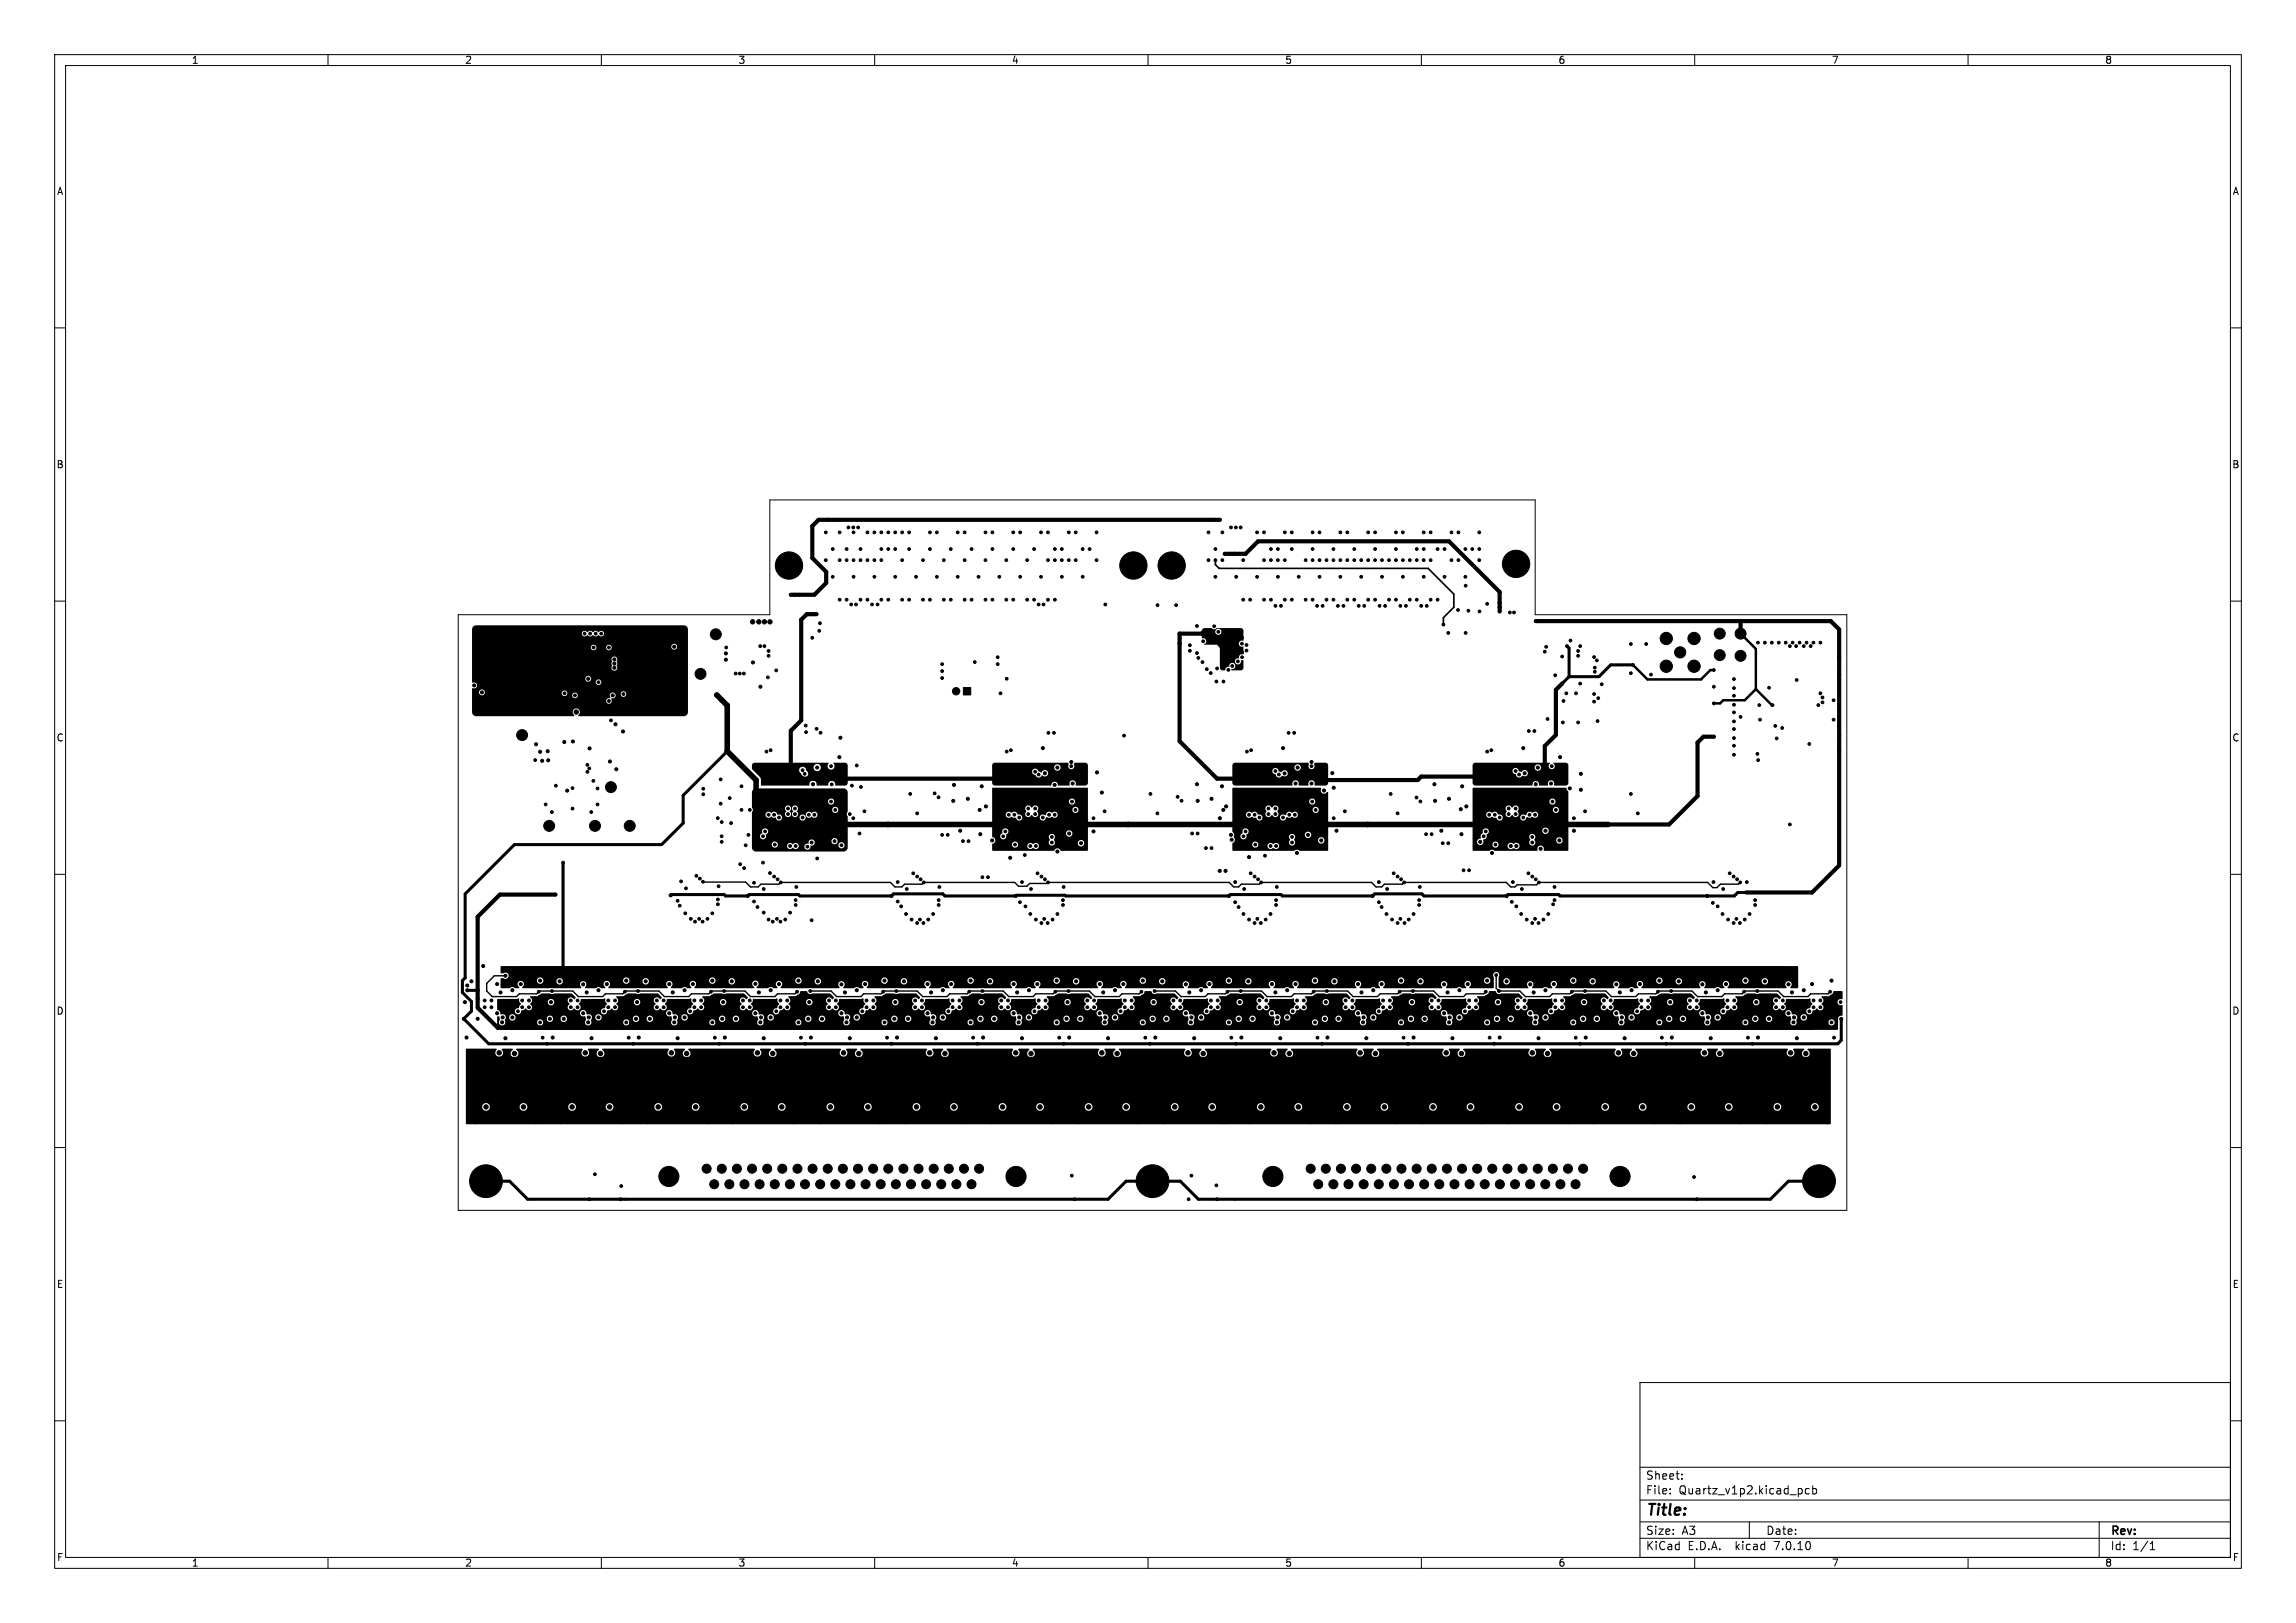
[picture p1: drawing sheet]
<svg xmlns="http://www.w3.org/2000/svg" width="420mm" height="297mm" viewBox="0 0 420 297" stroke-linecap="round" stroke-linejoin="round" font-family="sans-serif">
<defs><g id="words">
<text font-size="2.8" x="301" y="277.9">Title:</text>
<g font-size="2.1">
<text x="301" y="273.7">File:</text>
<text x="301" y="271">Sheet:</text>
<text x="307.1" y="273.7">Quartz_v1p2.kicad_pcb</text>
<text x="301" y="281.1">Size:</text>
<text x="307.6" y="281.1">A3</text>
<text x="323" y="281.1">Date:</text>
<text x="386" y="281.3">Rev:</text>
<text x="301" y="283.9">KiCad</text>
<text x="308.7" y="283.9">E.D.A.</text>
<text x="317.6" y="283.9">kicad</text>
<text x="324.8" y="283.9">7.0.10</text>
<text x="386" y="283.9">Id:</text>
<text x="390.1" y="283.9">1/1</text>
</g>
<g font-size="1.8">
<text x="35" y="11.9">1</text>
<text x="85" y="11.9">2</text>
<text x="135" y="11.9">3</text>
<text x="185" y="11.9">4</text>
<text x="235" y="11.9">5</text>
<text x="285" y="11.9">6</text>
<text x="335" y="11.9">7</text>
<text x="385" y="11.9">8</text>
<text x="10.3" y="35.9">A</text>
<text x="408.3" y="35.9">A</text>
<text x="10.3" y="85.9">B</text>
<text x="408.2" y="85.9">B</text>
<text x="10.3" y="135.9">C</text>
<text x="408.2" y="135.9">C</text>
<text x="10.3" y="185.9">D</text>
<text x="408.2" y="185.9">D</text>
<text x="10.3" y="235.9">E</text>
<text x="408.3" y="235.9">E</text>
<text x="10.3" y="285.9">F</text>
<text x="35" y="286.9">1</text>
<text x="85" y="286.9">2</text>
<text x="135" y="286.9">3</text>
<text x="185" y="286.9">4</text>
<text x="235" y="286.9">5</text>
<text x="285" y="286.9">6</text>
<text x="335" y="286.9">7</text>
<text x="385" y="286.9">8</text>
<text x="408.3" y="285.9">F</text>
</g>
</g></defs>
<g fill="none" stroke="#000" stroke-width=".18">
<path d="M10 10h400v277h-400zM12 12h396v273h-396zM60 10v2M110 10v2M160 10v2M210 10v2M260 10v2M310 10v2M360 10v2M10 60h2M408 60h2M10 110h2"/>
<path d="M83.8 112.5h57v-21h140v21h57v109h-254zM408 110h2M10 160h2M408 160h2M10 210h2M408 210h2M10 260h2M300 253h108v32h-108zM408 260h2M300 278.5h108M300 274.5h108M300 268.5h108"/>
<path d="M305.5 273.2v.2M305.5 272.5v.1M307.7 270.5v.2M307.7 269.8v.1M320 278.5v3M330.9 272.5l-.4-.1-.3 .3v.4l.2 .2h.5M331.6 272.5l.4-.1 .3 .3v.4l-.1 .2h-.6M331.6 271.9v1.5M384 278.5v6.5M60 285v2M110 285v2M160 285v2"/>
<path d="M210 285v2M260 285v2M300 281.5h108M310 285v2M360 285v2M393.3 283.6h.9M393.3 282.5l.4-.4v1.5"/>
</g>
<g fill="#000" stroke="#000" stroke-width=".18">
<path d="M176.2 125.8h1.4v1.4h-1.4z"/>
<circle cx="151.1" cy="97.4" r=".25"/>
<circle cx="151.5" cy="95.1" r=".25"/>
<circle cx="152.4" cy="95.1" r=".25"/>
<circle cx="153.3" cy="95.1" r=".25"/>
<circle cx="153.6" cy="97.4" r=".25"/>
<circle cx="155.2" cy="96.5" r=".25"/>
<circle cx="156.1" cy="96.5" r=".25"/>
<circle cx="156.1" cy="97.4" r=".25"/>
<circle cx="157" cy="96.5" r=".25"/>
<circle cx="158.7" cy="97.4" r=".25"/>
<circle cx="159.9" cy="97.4" r=".25"/>
<circle cx="161.2" cy="97.4" r=".25"/>
<circle cx="162.5" cy="97.4" r=".25"/>
<circle cx="163.8" cy="97.4" r=".25"/>
<circle cx="165" cy="97.4" r=".25"/>
<circle cx="166.3" cy="97.4" r=".25"/>
<circle cx="170.1" cy="97.4" r=".25"/>
<circle cx="171.4" cy="97.4" r=".25"/>
<circle cx="175.2" cy="97.4" r=".25"/>
<circle cx="176.5" cy="97.4" r=".25"/>
<circle cx="180.3" cy="97.4" r=".25"/>
<circle cx="181.5" cy="97.4" r=".25"/>
<circle cx="185.3" cy="97.4" r=".25"/>
<circle cx="186.6" cy="97.4" r=".25"/>
<circle cx="190.4" cy="97.4" r=".25"/>
<circle cx="191.7" cy="97.4" r=".25"/>
<circle cx="195.5" cy="97.4" r=".25"/>
<circle cx="196.8" cy="97.4" r=".25"/>
<circle cx="200.6" cy="97.4" r=".25"/>
<circle cx="221.1" cy="97.4" r=".25"/>
<circle cx="221.4" cy="95.1" r=".25"/>
<circle cx="222.2" cy="95.1" r=".25"/>
<circle cx="223.1" cy="95.1" r=".25"/>
<circle cx="223.6" cy="97.4" r=".25"/>
<circle cx="225.2" cy="96.5" r=".25"/>
<circle cx="226.1" cy="96.5" r=".25"/>
<circle cx="226.9" cy="96.5" r=".25"/>
<circle cx="229.9" cy="97.4" r=".25"/>
<circle cx="231.2" cy="97.4" r=".25"/>
<circle cx="235" cy="97.4" r=".25"/>
<circle cx="236.3" cy="97.4" r=".25"/>
<circle cx="240.1" cy="97.4" r=".25"/>
<circle cx="241.4" cy="97.4" r=".25"/>
<circle cx="245.2" cy="97.4" r=".25"/>
<circle cx="246.5" cy="97.4" r=".25"/>
<circle cx="250.3" cy="97.4" r=".25"/>
<circle cx="251.5" cy="97.4" r=".25"/>
<circle cx="255.3" cy="97.4" r=".25"/>
<circle cx="256.6" cy="97.4" r=".25"/>
<circle cx="260.4" cy="97.4" r=".25"/>
<circle cx="261.7" cy="97.4" r=".25"/>
<circle cx="265.5" cy="97.4" r=".25"/>
<circle cx="266.8" cy="97.4" r=".25"/>
<circle cx="270.6" cy="97.4" r=".25"/>
<circle cx="105" cy="116.7" r=".28"/>
<circle cx="106.9" cy="116" r=".25"/>
<circle cx="107.9" cy="116" r=".25"/>
<circle cx="108.6" cy="118.5" r=".25"/>
<circle cx="109" cy="116" r=".25"/>
<circle cx="110" cy="116" r=".25"/>
<circle cx="111.4" cy="118.5" r=".25"/>
<circle cx="111.7" cy="116.7" r=".28"/>
<circle cx="123.3" cy="118.4" r=".28"/>
<circle cx="130.9" cy="116.1" r="1"/>
<circle cx="132.8" cy="119.6" r=".28"/>
<circle cx="132.8" cy="118.5" r=".25"/>
<circle cx="137.7" cy="113.8" r=".4"/>
<circle cx="138.8" cy="113.8" r=".4"/>
<circle cx="139.1" cy="118.2" r=".25"/>
<circle cx="139.8" cy="113.8" r=".4"/>
<circle cx="139.8" cy="118.2" r=".25"/>
<circle cx="140.6" cy="119.1" r=".25"/>
<circle cx="140.8" cy="113.8" r=".4"/>
<circle cx="144.3" cy="103.5" r="2.5"/>
<circle cx="144.7" cy="108.8" r=".25"/>
<circle cx="145.4" cy="108.8" r=".25"/>
<circle cx="146.2" cy="108.8" r=".25"/>
<circle cx="147.8" cy="112.4" r=".25"/>
<circle cx="148.6" cy="116.7" r=".25"/>
<circle cx="148.6" cy="112.4" r=".25"/>
<circle cx="149.4" cy="112.4" r=".25"/>
<circle cx="149.9" cy="115.4" r=".25"/>
<circle cx="150" cy="114" r=".25"/>
<circle cx="151.1" cy="102.5" r=".25"/>
<circle cx="152.3" cy="100.5" r=".25"/>
<circle cx="152.3" cy="105.6" r=".25"/>
<circle cx="153.6" cy="109.7" r=".25"/>
<circle cx="153.6" cy="102.5" r=".25"/>
<circle cx="154.9" cy="102.5" r=".25"/>
<circle cx="154.9" cy="100.5" r=".25"/>
<circle cx="154.9" cy="109.7" r=".25"/>
<circle cx="155.7" cy="110.6" r=".25"/>
<circle cx="156.1" cy="102.5" r=".25"/>
<circle cx="156.1" cy="105.6" r=".25"/>
<circle cx="156.6" cy="110.6" r=".25"/>
<circle cx="157.4" cy="100.5" r=".25"/>
<circle cx="157.4" cy="102.5" r=".25"/>
<circle cx="157.4" cy="109.7" r=".25"/>
<circle cx="158.7" cy="109.7" r=".25"/>
<circle cx="158.7" cy="102.5" r=".25"/>
<circle cx="159.5" cy="110.6" r=".25"/>
<circle cx="159.9" cy="102.5" r=".25"/>
<circle cx="159.9" cy="105.6" r=".25"/>
<circle cx="160.5" cy="110.6" r=".25"/>
<circle cx="161.2" cy="109.7" r=".25"/>
<circle cx="161.2" cy="100.5" r=".25"/>
<circle cx="161.2" cy="102.5" r=".25"/>
<circle cx="162.5" cy="109.7" r=".25"/>
<circle cx="162.5" cy="100.5" r=".25"/>
<circle cx="163.8" cy="105.6" r=".25"/>
<circle cx="163.8" cy="100.5" r=".25"/>
<circle cx="165" cy="109.7" r=".25"/>
<circle cx="165" cy="102.5" r=".25"/>
<circle cx="166.3" cy="100.5" r=".25"/>
<circle cx="166.3" cy="109.7" r=".25"/>
<circle cx="167.6" cy="105.6" r=".25"/>
<circle cx="168.8" cy="102.5" r=".25"/>
<circle cx="168.8" cy="109.7" r=".25"/>
<circle cx="170.1" cy="100.5" r=".25"/>
<circle cx="170.1" cy="109.7" r=".25"/>
<circle cx="171.4" cy="105.6" r=".25"/>
<circle cx="172.6" cy="102.5" r=".25"/>
<circle cx="172.6" cy="109.7" r=".25"/>
<circle cx="173.9" cy="109.7" r=".25"/>
<circle cx="173.9" cy="100.5" r=".25"/>
<circle cx="175.2" cy="105.6" r=".25"/>
<circle cx="176.5" cy="102.5" r=".25"/>
<circle cx="176.5" cy="109.7" r=".25"/>
<circle cx="177.7" cy="109.7" r=".25"/>
<circle cx="177.7" cy="100.5" r=".25"/>
<circle cx="179" cy="105.6" r=".25"/>
<circle cx="180.3" cy="102.5" r=".25"/>
<circle cx="180.3" cy="109.7" r=".25"/>
<circle cx="181.5" cy="109.7" r=".25"/>
<circle cx="181.5" cy="100.5" r=".25"/>
<circle cx="182.8" cy="105.6" r=".25"/>
<circle cx="184.1" cy="102.5" r=".25"/>
<circle cx="184.1" cy="109.7" r=".25"/>
<circle cx="185.3" cy="109.7" r=".25"/>
<circle cx="185.3" cy="100.5" r=".25"/>
<circle cx="186.6" cy="105.6" r=".25"/>
<circle cx="187.9" cy="109.7" r=".25"/>
<circle cx="187.9" cy="102.5" r=".25"/>
<circle cx="189.2" cy="100.5" r=".25"/>
<circle cx="189.2" cy="109.7" r=".25"/>
<circle cx="190" cy="110.6" r=".25"/>
<circle cx="190.4" cy="105.6" r=".25"/>
<circle cx="190.9" cy="110.6" r=".25"/>
<circle cx="191.7" cy="109.7" r=".25"/>
<circle cx="191.7" cy="102.5" r=".25"/>
<circle cx="193" cy="100.5" r=".25"/>
<circle cx="193" cy="102.5" r=".25"/>
<circle cx="193" cy="109.7" r=".25"/>
<circle cx="194.2" cy="100.5" r=".25"/>
<circle cx="194.2" cy="105.6" r=".25"/>
<circle cx="194.2" cy="102.5" r=".25"/>
<circle cx="195.5" cy="102.5" r=".25"/>
<circle cx="196.8" cy="102.5" r=".25"/>
<circle cx="198" cy="100.5" r=".25"/>
<circle cx="198" cy="105.6" r=".25"/>
<circle cx="199.3" cy="100.5" r=".25"/>
<circle cx="200.6" cy="102.5" r=".25"/>
<circle cx="202.2" cy="110.6" r=".25"/>
<circle cx="207.3" cy="103.5" r="2.5"/>
<circle cx="211.7" cy="110.7" r=".25"/>
<circle cx="214.3" cy="103.5" r="2.5"/>
<circle cx="215.1" cy="110.7" r=".25"/>
<circle cx="215.8" cy="117.7" r=".25"/>
<circle cx="215.8" cy="116" r=".25"/>
<circle cx="215.8" cy="116.8" r=".25"/>
<circle cx="217.7" cy="118.1" r=".25"/>
<circle cx="217.7" cy="119.1" r=".25"/>
<circle cx="218.9" cy="119.5" r=".25"/>
<circle cx="218.9" cy="114.6" r=".25"/>
<circle cx="220.1" cy="117.3" r=".25"/>
<circle cx="220.3" cy="115.4" r=".25"/>
<circle cx="221.1" cy="102.5" r=".25"/>
<circle cx="222.1" cy="114.6" r=".25"/>
<circle cx="222.3" cy="105.6" r=".25"/>
<circle cx="222.3" cy="100.5" r=".25"/>
<circle cx="222.3" cy="102.5" r=".25"/>
<circle cx="222.9" cy="115.6" r=".25"/>
<circle cx="223.6" cy="102.5" r=".25"/>
<circle cx="224" cy="101.3" r=".25"/>
<circle cx="224.9" cy="101.3" r=".25"/>
<circle cx="225.8" cy="101.3" r=".25"/>
<circle cx="226.1" cy="105.6" r=".25"/>
<circle cx="227.2" cy="117.8" r=".25"/>
<circle cx="227.2" cy="119.4" r=".25"/>
<circle cx="227.2" cy="116.7" r=".25"/>
<circle cx="227.4" cy="102.5" r=".25"/>
<circle cx="227.4" cy="109.7" r=".25"/>
<circle cx="228" cy="119" r=".25"/>
<circle cx="228" cy="118" r=".25"/>
<circle cx="228.7" cy="109.7" r=".25"/>
<circle cx="229.9" cy="105.6" r=".25"/>
<circle cx="231.2" cy="102.5" r=".25"/>
<circle cx="231.2" cy="109.7" r=".25"/>
<circle cx="232.5" cy="102.5" r=".25"/>
<circle cx="232.5" cy="100.5" r=".25"/>
<circle cx="232.5" cy="109.7" r=".25"/>
<circle cx="233.3" cy="110.9" r=".25"/>
<circle cx="233.8" cy="105.6" r=".25"/>
<circle cx="233.8" cy="102.5" r=".25"/>
<circle cx="233.8" cy="100.5" r=".25"/>
<circle cx="234.3" cy="110.9" r=".25"/>
<circle cx="235" cy="102.5" r=".25"/>
<circle cx="235" cy="109.7" r=".25"/>
<circle cx="236.3" cy="109.7" r=".25"/>
<circle cx="236.3" cy="100.5" r=".25"/>
<circle cx="237.6" cy="105.6" r=".25"/>
<circle cx="238.8" cy="109.7" r=".25"/>
<circle cx="238.8" cy="102.5" r=".25"/>
<circle cx="240.1" cy="102.5" r=".25"/>
<circle cx="240.1" cy="100.5" r=".25"/>
<circle cx="240.1" cy="109.7" r=".25"/>
<circle cx="240.9" cy="110.9" r=".25"/>
<circle cx="241.4" cy="102.5" r=".25"/>
<circle cx="241.4" cy="105.6" r=".25"/>
<circle cx="241.9" cy="110.9" r=".25"/>
<circle cx="242.6" cy="109.7" r=".25"/>
<circle cx="242.6" cy="102.5" r=".25"/>
<circle cx="243.9" cy="102.5" r=".25"/>
<circle cx="243.9" cy="109.7" r=".25"/>
<circle cx="243.9" cy="100.5" r=".25"/>
<circle cx="244.7" cy="110.9" r=".25"/>
<circle cx="245.2" cy="102.5" r=".25"/>
<circle cx="245.2" cy="105.6" r=".25"/>
<circle cx="245.7" cy="110.9" r=".25"/>
<circle cx="246.5" cy="102.5" r=".25"/>
<circle cx="246.5" cy="109.7" r=".25"/>
<circle cx="247.7" cy="100.5" r=".25"/>
<circle cx="247.7" cy="102.5" r=".25"/>
<circle cx="247.7" cy="109.7" r=".25"/>
<circle cx="248.5" cy="110.9" r=".25"/>
<circle cx="249" cy="102.5" r=".25"/>
<circle cx="249" cy="105.6" r=".25"/>
<circle cx="249.6" cy="110.9" r=".25"/>
<circle cx="250.3" cy="102.5" r=".25"/>
<circle cx="250.3" cy="109.7" r=".25"/>
<circle cx="251.5" cy="109.7" r=".25"/>
<circle cx="251.5" cy="102.5" r=".25"/>
<circle cx="251.5" cy="100.5" r=".25"/>
<circle cx="252.3" cy="110.9" r=".25"/>
<circle cx="252.8" cy="102.5" r=".25"/>
<circle cx="252.8" cy="105.6" r=".25"/>
<circle cx="253.4" cy="110.9" r=".25"/>
<circle cx="254.1" cy="102.5" r=".25"/>
<circle cx="254.1" cy="109.7" r=".25"/>
<circle cx="255.3" cy="102.5" r=".25"/>
<circle cx="255.3" cy="100.5" r=".25"/>
<circle cx="255.3" cy="109.7" r=".25"/>
<circle cx="256.2" cy="110.9" r=".25"/>
<circle cx="256.6" cy="105.6" r=".25"/>
<circle cx="256.6" cy="102.5" r=".25"/>
<circle cx="257.2" cy="110.9" r=".25"/>
<circle cx="257.9" cy="102.5" r=".25"/>
<circle cx="257.9" cy="109.7" r=".25"/>
<circle cx="259.2" cy="100.5" r=".25"/>
<circle cx="259.2" cy="109.7" r=".25"/>
<circle cx="259.2" cy="102.5" r=".25"/>
<circle cx="260" cy="110.9" r=".25"/>
<circle cx="260.4" cy="105.6" r=".25"/>
<circle cx="260.4" cy="100.5" r=".25"/>
<circle cx="260.4" cy="102.5" r=".25"/>
<circle cx="261" cy="110.9" r=".25"/>
<circle cx="261.7" cy="102.5" r=".25"/>
<circle cx="261.7" cy="109.7" r=".25"/>
<circle cx="263" cy="100.5" r=".25"/>
<circle cx="263" cy="109.7" r=".25"/>
<circle cx="264" cy="114.3" r=".25"/>
<circle cx="264.2" cy="100.5" r=".25"/>
<circle cx="264.2" cy="105.6" r=".25"/>
<circle cx="264.9" cy="115.8" r=".25"/>
<circle cx="265.5" cy="102.5" r=".25"/>
<circle cx="266.7" cy="111.6" r=".25"/>
<circle cx="266.8" cy="102.5" r=".25"/>
<circle cx="268" cy="105.6" r=".25"/>
<circle cx="268" cy="100.5" r=".25"/>
<circle cx="268.1" cy="107.2" r=".25"/>
<circle cx="268.1" cy="115.8" r=".25"/>
<circle cx="268.6" cy="111.8" r=".25"/>
<circle cx="269.3" cy="100.5" r=".25"/>
<circle cx="270.6" cy="100.5" r=".25"/>
<circle cx="270.6" cy="102.5" r=".25"/>
<circle cx="270.6" cy="111.9" r=".25"/>
<circle cx="272" cy="110.5" r=".25"/>
<circle cx="274.3" cy="111.9" r=".25"/>
<circle cx="274.3" cy="110.4" r=".25"/>
<circle cx="274.3" cy="111.1" r=".25"/>
<circle cx="276.2" cy="112.1" r=".25"/>
<circle cx="276.9" cy="112.1" r=".25"/>
<circle cx="277.3" cy="103.2" r="2.5"/>
<circle cx="280.9" cy="113.7" r=".25"/>
<circle cx="281.7" cy="113.7" r=".25"/>
<circle cx="282.4" cy="113.7" r=".25"/>
<circle cx="282.6" cy="119.3" r=".25"/>
<circle cx="282.8" cy="118.4" r=".25"/>
<circle cx="286.6" cy="118.2" r=".25"/>
<circle cx="287.3" cy="117.2" r=".25"/>
<circle cx="288.7" cy="119.1" r=".25"/>
<circle cx="289.1" cy="118.2" r=".25"/>
<circle cx="298.3" cy="117.9" r=".25"/>
<circle cx="301.1" cy="117.9" r=".25"/>
<circle cx="304.8" cy="116.8" r="1.12"/>
<circle cx="307.3" cy="119.4" r="1.03"/>
<circle cx="309.9" cy="116.8" r="1.12"/>
<circle cx="314.6" cy="116" r="1"/>
<circle cx="314.6" cy="119.9" r="1"/>
<circle cx="318.4" cy="116" r="1"/>
<circle cx="321.6" cy="117.6" r=".25"/>
<circle cx="322.8" cy="117.6" r=".25"/>
<circle cx="324.1" cy="117.6" r=".25"/>
<circle cx="325.4" cy="117.6" r=".25"/>
<circle cx="326.6" cy="117.6" r=".25"/>
<circle cx="327.4" cy="118.2" r=".25"/>
<circle cx="327.9" cy="117.6" r=".25"/>
<circle cx="328.5" cy="118.2" r=".25"/>
<circle cx="329.2" cy="117.6" r=".25"/>
<circle cx="329.9" cy="118.2" r=".25"/>
<circle cx="330.5" cy="117.6" r=".25"/>
<circle cx="331.2" cy="118.2" r=".25"/>
<circle cx="331.7" cy="117.6" r=".25"/>
<circle cx="333" cy="117.6" r=".25"/>
<circle cx="86.7" cy="125.4" r=".28"/>
<circle cx="87.6" cy="122.3" r=".28"/>
<circle cx="88.1" cy="126.7" r=".28"/>
<circle cx="88.6" cy="122.3" r=".28"/>
<circle cx="95.5" cy="134.5" r="1"/>
<circle cx="97.9" cy="139.1" r=".25"/>
<circle cx="98.1" cy="136.2" r=".28"/>
<circle cx="98.8" cy="137.6" r=".28"/>
<circle cx="99.2" cy="139.2" r=".28"/>
<circle cx="100.2" cy="137.5" r=".28"/>
<circle cx="100.3" cy="139.1" r=".28"/>
<circle cx="103.2" cy="135.8" r=".28"/>
<circle cx="103.3" cy="126.9" r=".25"/>
<circle cx="104.8" cy="135.7" r=".28"/>
<circle cx="105.1" cy="124.5" r=".28"/>
<circle cx="105.2" cy="127.3" r=".25"/>
<circle cx="105.4" cy="130.3" r=".4"/>
<circle cx="107.4" cy="140" r=".25"/>
<circle cx="107.6" cy="124.2" r=".28"/>
<circle cx="107.8" cy="137" r=".28"/>
<circle cx="109.5" cy="124.8" r=".25"/>
<circle cx="111.4" cy="128.3" r=".25"/>
<circle cx="111.6" cy="139.3" r=".28"/>
<circle cx="111.8" cy="131.8" r=".25"/>
<circle cx="112.1" cy="127.3" r=".28"/>
<circle cx="112.1" cy="124.5" r=".28"/>
<circle cx="112.4" cy="122.2" r=".28"/>
<circle cx="112.4" cy="120.7" r=".28"/>
<circle cx="112.4" cy="121.4" r=".28"/>
<circle cx="112.6" cy="132.5" r=".28"/>
<circle cx="114" cy="133.9" r=".28"/>
<circle cx="114" cy="127" r=".25"/>
<circle cx="122.9" cy="122.9" r=".28"/>
<circle cx="123.7" cy="122.9" r=".28"/>
<circle cx="128.1" cy="123.3" r="1"/>
<circle cx="131.1" cy="127.2" r=".4"/>
<circle cx="132" cy="128.1" r=".4"/>
<circle cx="132.8" cy="120.7" r=".28"/>
<circle cx="133" cy="129.1" r=".4"/>
<circle cx="134.6" cy="123.3" r=".25"/>
<circle cx="135.3" cy="123.3" r=".25"/>
<circle cx="136.1" cy="123.3" r=".25"/>
<circle cx="137.7" cy="121.2" r=".28"/>
<circle cx="139.1" cy="125.7" r=".28"/>
<circle cx="140.2" cy="137.5" r=".25"/>
<circle cx="140.5" cy="124" r=".25"/>
<circle cx="140.6" cy="120" r=".25"/>
<circle cx="141" cy="137.3" r=".25"/>
<circle cx="142" cy="122.7" r=".25"/>
<circle cx="147.4" cy="132.8" r=".25"/>
<circle cx="147.4" cy="134" r=".25"/>
<circle cx="149.4" cy="133.4" r=".25"/>
<circle cx="150.1" cy="134.1" r=".25"/>
<circle cx="153.5" cy="138.6" r=".28"/>
<circle cx="153.7" cy="135" r=".28"/>
<circle cx="172.3" cy="122.8" r=".25"/>
<circle cx="172.3" cy="124.1" r=".25"/>
<circle cx="172.3" cy="121.5" r=".25"/>
<circle cx="174.9" cy="126.5" r=".67"/>
<circle cx="178.3" cy="121.2" r=".25"/>
<circle cx="182.5" cy="121.5" r=".25"/>
<circle cx="182.5" cy="120.3" r=".25"/>
<circle cx="183" cy="126.9" r=".25"/>
<circle cx="184.1" cy="137.5" r=".25"/>
<circle cx="184.1" cy="124.2" r=".25"/>
<circle cx="184.9" cy="137.3" r=".25"/>
<circle cx="190.8" cy="136.9" r=".28"/>
<circle cx="191.8" cy="134.1" r=".25"/>
<circle cx="192.8" cy="134.1" r=".25"/>
<circle cx="196" cy="139.4" r=".28"/>
<circle cx="205.6" cy="134.6" r=".25"/>
<circle cx="219.2" cy="120.4" r=".25"/>
<circle cx="220" cy="121.2" r=".25"/>
<circle cx="220.7" cy="122.4" r=".25"/>
<circle cx="221.5" cy="123.2" r=".25"/>
<circle cx="222.5" cy="124.7" r=".25"/>
<circle cx="222.6" cy="122.3" r=".25"/>
<circle cx="223.8" cy="122" r=".25"/>
<circle cx="223.8" cy="124.7" r=".25"/>
<circle cx="224.7" cy="122.6" r=".25"/>
<circle cx="225.4" cy="121.9" r=".25"/>
<circle cx="226.4" cy="121" r=".25"/>
<circle cx="227.2" cy="120.3" r=".25"/>
<circle cx="228.1" cy="137.5" r=".25"/>
<circle cx="228.9" cy="137.3" r=".25"/>
<circle cx="234.7" cy="136.9" r=".28"/>
<circle cx="235.7" cy="134.1" r=".25"/>
<circle cx="236.7" cy="134.1" r=".25"/>
<circle cx="239.9" cy="139.4" r=".28"/>
<circle cx="272" cy="137.5" r=".25"/>
<circle cx="272.8" cy="137.3" r=".25"/>
<circle cx="278.6" cy="136.9" r=".28"/>
<circle cx="279.7" cy="133.8" r=".25"/>
<circle cx="280.7" cy="133.8" r=".25"/>
<circle cx="283.1" cy="131.6" r=".25"/>
<circle cx="284.5" cy="123.6" r=".25"/>
<circle cx="285.4" cy="138.6" r=".28"/>
<circle cx="285.7" cy="120.1" r=".25"/>
<circle cx="285.7" cy="125.1" r=".25"/>
<circle cx="285.9" cy="132.2" r=".25"/>
<circle cx="286" cy="128.3" r=".25"/>
<circle cx="286.5" cy="126.9" r=".25"/>
<circle cx="288.3" cy="126.9" r=".25"/>
<circle cx="288.7" cy="132.2" r=".25"/>
<circle cx="288.7" cy="120" r=".25"/>
<circle cx="289.1" cy="125.1" r=".25"/>
<circle cx="291.6" cy="127" r=".25"/>
<circle cx="291.6" cy="128.4" r=".25"/>
<circle cx="291.6" cy="120.2" r=".25"/>
<circle cx="291.7" cy="122.9" r=".25"/>
<circle cx="291.7" cy="122.2" r=".25"/>
<circle cx="292.1" cy="120.8" r=".25"/>
<circle cx="292.2" cy="132" r=".25"/>
<circle cx="292.4" cy="127.8" r=".25"/>
<circle cx="293" cy="125.2" r=".25"/>
<circle cx="298.3" cy="123.2" r=".25"/>
<circle cx="298.7" cy="121.7" r=".25"/>
<circle cx="302" cy="123.4" r=".25"/>
<circle cx="304.8" cy="121.9" r="1.12"/>
<circle cx="309.9" cy="121.9" r="1.12"/>
<circle cx="313.5" cy="125.7" r=".25"/>
<circle cx="313.5" cy="122.6" r=".25"/>
<circle cx="313.5" cy="128.7" r=".25"/>
<circle cx="313.5" cy="134.8" r=".25"/>
<circle cx="317.2" cy="130.4" r=".25"/>
<circle cx="317.2" cy="127.3" r=".25"/>
<circle cx="317.2" cy="124.3" r=".25"/>
<circle cx="317.2" cy="136.5" r=".25"/>
<circle cx="317.2" cy="138.1" r=".25"/>
<circle cx="317.2" cy="132" r=".25"/>
<circle cx="317.2" cy="133.4" r=".25"/>
<circle cx="317.2" cy="135.1" r=".25"/>
<circle cx="317.2" cy="125.9" r=".25"/>
<circle cx="317.2" cy="129" r=".25"/>
<circle cx="318.4" cy="120" r="1"/>
<circle cx="318.4" cy="131.2" r=".25"/>
<circle cx="321.5" cy="138" r=".25"/>
<circle cx="321.6" cy="139.1" r=".25"/>
<circle cx="321.8" cy="129" r=".25"/>
<circle cx="321.9" cy="131.7" r=".25"/>
<circle cx="323.6" cy="125.9" r=".25"/>
<circle cx="324.2" cy="129" r=".25"/>
<circle cx="324.7" cy="132.8" r=".25"/>
<circle cx="325" cy="135.1" r=".25"/>
<circle cx="326" cy="133.2" r=".25"/>
<circle cx="328.7" cy="124.4" r=".25"/>
<circle cx="331" cy="136.1" r=".25"/>
<circle cx="332.6" cy="129" r=".25"/>
<circle cx="333" cy="126.9" r=".25"/>
<circle cx="333.4" cy="127.6" r=".25"/>
<circle cx="333.4" cy="128.5" r=".25"/>
<circle cx="335.4" cy="131.7" r=".25"/>
<circle cx="335.4" cy="128.1" r=".25"/>
<circle cx="336.4" cy="134.6" r=".25"/>
<circle cx="336.4" cy="133" r=".25"/>
<circle cx="336.4" cy="137.3" r=".25"/>
<circle cx="336.4" cy="120.3" r=".25"/>
<circle cx="336.4" cy="123.4" r=".25"/>
<circle cx="99.8" cy="147.2" r=".25"/>
<circle cx="100.5" cy="151.1" r="1"/>
<circle cx="101" cy="148.6" r=".25"/>
<circle cx="101.7" cy="143.8" r=".25"/>
<circle cx="103" cy="157.9" r=".25"/>
<circle cx="103.7" cy="144.7" r=".28"/>
<circle cx="104.7" cy="148" r=".25"/>
<circle cx="104.7" cy="144.2" r=".25"/>
<circle cx="107.4" cy="141.2" r=".25"/>
<circle cx="107.8" cy="140.6" r=".25"/>
<circle cx="108.2" cy="148.6" r=".25"/>
<circle cx="108.5" cy="142.9" r=".25"/>
<circle cx="108.8" cy="151.1" r="1"/>
<circle cx="109.3" cy="147.2" r=".25"/>
<circle cx="109.3" cy="144.3" r=".25"/>
<circle cx="111.7" cy="144" r="1"/>
<circle cx="112.7" cy="140.8" r=".28"/>
<circle cx="115.2" cy="151.1" r="1"/>
<circle cx="128.6" cy="144.3" r=".25"/>
<circle cx="128.6" cy="145.4" r=".25"/>
<circle cx="131.3" cy="149.7" r=".25"/>
<circle cx="131.8" cy="142.6" r=".25"/>
<circle cx="131.8" cy="147.1" r=".25"/>
<circle cx="132" cy="154.1" r=".25"/>
<circle cx="132" cy="153" r=".25"/>
<circle cx="132" cy="150.4" r=".25"/>
<circle cx="133.5" cy="146" r=".25"/>
<circle cx="133.7" cy="150.6" r=".25"/>
<circle cx="135.4" cy="158.1" r=".25"/>
<circle cx="135.6" cy="148.2" r=".25"/>
<circle cx="135.6" cy="143.9" r=".25"/>
<circle cx="136.1" cy="158.9" r=".25"/>
<circle cx="136.4" cy="154.7" r=".25"/>
<circle cx="136.9" cy="152.8" r=".25"/>
<circle cx="137.2" cy="148.2" r=".25"/>
<circle cx="139.6" cy="153" r=".25"/>
<circle cx="139.6" cy="157.9" r=".25"/>
<circle cx="140" cy="152.1" r=".25"/>
<circle cx="140.6" cy="149.1" r=".25"/>
<circle cx="140.8" cy="159.8" r=".25"/>
<circle cx="141.6" cy="149.1" r=".25"/>
<circle cx="141.6" cy="146.7" r=".25"/>
<circle cx="141.7" cy="154.6" r=".25"/>
<circle cx="142.5" cy="149.6" r=".25"/>
<circle cx="142.6" cy="152.4" r=".25"/>
<circle cx="142.6" cy="153.4" r=".25"/>
<circle cx="144.1" cy="148" r=".25"/>
<circle cx="144.1" cy="149" r=".25"/>
<circle cx="144.5" cy="154.8" r=".25"/>
<circle cx="145.4" cy="148" r=".25"/>
<circle cx="145.4" cy="149" r=".25"/>
<circle cx="145.5" cy="154.8" r=".25"/>
<circle cx="146.6" cy="152.4" r=".25"/>
<circle cx="146.7" cy="154.9" r=".25"/>
<circle cx="146.8" cy="149.6" r=".25"/>
<circle cx="146.8" cy="140.9" r=".25"/>
<circle cx="146.8" cy="142.5" r=".28"/>
<circle cx="147.2" cy="141.6" r=".25"/>
<circle cx="147.7" cy="154.9" r=".25"/>
<circle cx="148" cy="149.1" r=".25"/>
<circle cx="148" cy="146.7" r=".25"/>
<circle cx="148.5" cy="154.2" r=".25"/>
<circle cx="148.7" cy="143.5" r=".28"/>
<circle cx="149" cy="149.1" r=".25"/>
<circle cx="149.5" cy="157.1" r=".25"/>
<circle cx="149.5" cy="140.5" r=".28"/>
<circle cx="152" cy="140.2" r=".25"/>
<circle cx="152" cy="146.7" r=".25"/>
<circle cx="152.1" cy="143.5" r=".25"/>
<circle cx="152.7" cy="153.9" r=".25"/>
<circle cx="152.8" cy="148.2" r=".25"/>
<circle cx="153.5" cy="149.7" r=".25"/>
<circle cx="153.9" cy="154.7" r=".25"/>
<circle cx="155.4" cy="149" r=".25"/>
<circle cx="155.8" cy="143.8" r=".25"/>
<circle cx="156.1" cy="149.7" r=".25"/>
<circle cx="156.7" cy="140.1" r=".25"/>
<circle cx="157.2" cy="152.5" r=".25"/>
<circle cx="157.5" cy="144" r=".25"/>
<circle cx="158.1" cy="148.5" r=".25"/>
<circle cx="162.4" cy="150.9" r=".4"/>
<circle cx="166.5" cy="145.3" r=".25"/>
<circle cx="167.1" cy="159.8" r=".25"/>
<circle cx="167.8" cy="148.8" r=".25"/>
<circle cx="171" cy="145.2" r=".25"/>
<circle cx="171.7" cy="145.9" r=".25"/>
<circle cx="172.3" cy="152.8" r=".25"/>
<circle cx="173.4" cy="152.8" r=".25"/>
<circle cx="174.4" cy="146.6" r=".28"/>
<circle cx="174.5" cy="143.6" r=".28"/>
<circle cx="175.6" cy="152" r=".28"/>
<circle cx="176.1" cy="153.9" r=".25"/>
<circle cx="177" cy="146.2" r=".28"/>
<circle cx="177.2" cy="153.9" r=".25"/>
<circle cx="179.2" cy="148.2" r=".28"/>
<circle cx="179.3" cy="152.7" r=".28"/>
<circle cx="179.6" cy="143.9" r=".28"/>
<circle cx="180.3" cy="147.6" r=".28"/>
<circle cx="181.5" cy="153.8" r=".28"/>
<circle cx="183.5" cy="153" r=".25"/>
<circle cx="183.9" cy="152.1" r=".25"/>
<circle cx="184.5" cy="149.1" r=".25"/>
<circle cx="184.8" cy="157" r=".28"/>
<circle cx="185.5" cy="146.7" r=".25"/>
<circle cx="185.5" cy="149.1" r=".25"/>
<circle cx="185.7" cy="154.6" r=".25"/>
<circle cx="186.4" cy="149.6" r=".25"/>
<circle cx="186.6" cy="152.4" r=".25"/>
<circle cx="186.6" cy="153.4" r=".25"/>
<circle cx="187.5" cy="156.5" r=".25"/>
<circle cx="188.1" cy="148" r=".25"/>
<circle cx="188.1" cy="149" r=".25"/>
<circle cx="188.5" cy="154.8" r=".25"/>
<circle cx="189.4" cy="149" r=".25"/>
<circle cx="189.4" cy="148" r=".25"/>
<circle cx="189.4" cy="141.2" r=".25"/>
<circle cx="189.5" cy="154.8" r=".25"/>
<circle cx="189.8" cy="159.8" r=".25"/>
<circle cx="190" cy="141.7" r=".25"/>
<circle cx="190.5" cy="152.4" r=".25"/>
<circle cx="190.6" cy="154.9" r=".25"/>
<circle cx="190.8" cy="149.6" r=".25"/>
<circle cx="191" cy="142.6" r=".25"/>
<circle cx="191.1" cy="141.5" r=".28"/>
<circle cx="191.9" cy="149.1" r=".25"/>
<circle cx="191.9" cy="146.7" r=".25"/>
<circle cx="192.4" cy="154.2" r=".25"/>
<circle cx="192.4" cy="153.2" r=".25"/>
<circle cx="192.9" cy="149.1" r=".25"/>
<circle cx="192.9" cy="143.6" r=".28"/>
<circle cx="193.4" cy="140.5" r=".28"/>
<circle cx="193.4" cy="155.8" r=".28"/>
<circle cx="194.6" cy="140.5" r=".25"/>
<circle cx="195.6" cy="152.5" r=".28"/>
<circle cx="196" cy="140.2" r=".25"/>
<circle cx="196.1" cy="146.7" r=".25"/>
<circle cx="196.2" cy="143.4" r=".28"/>
<circle cx="196.7" cy="148.2" r=".25"/>
<circle cx="197.5" cy="149.7" r=".25"/>
<circle cx="197.7" cy="154.3" r=".28"/>
<circle cx="200" cy="149.7" r=".25"/>
<circle cx="200" cy="152.1" r=".28"/>
<circle cx="200.7" cy="141.4" r=".28"/>
<circle cx="201.5" cy="145" r=".28"/>
<circle cx="202.1" cy="148.5" r=".25"/>
<circle cx="206.4" cy="150.9" r=".4"/>
<circle cx="210.4" cy="145.3" r=".25"/>
<circle cx="211.7" cy="148.8" r=".25"/>
<circle cx="215.4" cy="145.8" r=".25"/>
<circle cx="216.1" cy="146.5" r=".25"/>
<circle cx="218.1" cy="152.5" r=".25"/>
<circle cx="218.9" cy="143.5" r=".28"/>
<circle cx="219.1" cy="152.5" r=".25"/>
<circle cx="219.1" cy="146.6" r=".28"/>
<circle cx="220.6" cy="155.2" r=".25"/>
<circle cx="221.6" cy="155.2" r=".25"/>
<circle cx="221.6" cy="146.2" r=".28"/>
<circle cx="223.1" cy="159.4" r=".28"/>
<circle cx="223.1" cy="149.7" r=".28"/>
<circle cx="223.5" cy="143.9" r=".28"/>
<circle cx="223.8" cy="148.2" r=".28"/>
<circle cx="224.2" cy="159.4" r=".28"/>
<circle cx="224.3" cy="147.6" r=".28"/>
<circle cx="225.2" cy="152.8" r=".28"/>
<circle cx="225.3" cy="153.7" r=".28"/>
<circle cx="227.5" cy="153" r=".25"/>
<circle cx="227.8" cy="152.1" r=".25"/>
<circle cx="228.5" cy="149.1" r=".25"/>
<circle cx="228.5" cy="156.8" r=".28"/>
<circle cx="228.8" cy="159.8" r=".25"/>
<circle cx="229.5" cy="146.7" r=".25"/>
<circle cx="229.5" cy="149.1" r=".25"/>
<circle cx="229.6" cy="154.6" r=".25"/>
<circle cx="230.4" cy="149.6" r=".25"/>
<circle cx="230.5" cy="152.4" r=".25"/>
<circle cx="230.5" cy="153.4" r=".25"/>
<circle cx="231.4" cy="156.6" r=".25"/>
<circle cx="232" cy="149" r=".25"/>
<circle cx="232" cy="148" r=".25"/>
<circle cx="232.4" cy="154.8" r=".25"/>
<circle cx="233.3" cy="148" r=".25"/>
<circle cx="233.3" cy="141.1" r=".25"/>
<circle cx="233.3" cy="149" r=".25"/>
<circle cx="233.4" cy="154.8" r=".25"/>
<circle cx="233.9" cy="141.7" r=".25"/>
<circle cx="234.4" cy="152.4" r=".25"/>
<circle cx="234.6" cy="154.9" r=".25"/>
<circle cx="234.7" cy="149.6" r=".25"/>
<circle cx="234.7" cy="142.5" r=".28"/>
<circle cx="235" cy="141.5" r=".28"/>
<circle cx="235.8" cy="149.1" r=".25"/>
<circle cx="235.9" cy="146.7" r=".25"/>
<circle cx="236.3" cy="154.2" r=".25"/>
<circle cx="236.3" cy="153.2" r=".25"/>
<circle cx="236.9" cy="149.1" r=".25"/>
<circle cx="237" cy="143.4" r=".28"/>
<circle cx="237.2" cy="156.1" r=".28"/>
<circle cx="237.4" cy="140.5" r=".28"/>
<circle cx="239.3" cy="152.8" r=".28"/>
<circle cx="239.9" cy="140.2" r=".25"/>
<circle cx="239.9" cy="143.4" r=".28"/>
<circle cx="240" cy="146.7" r=".25"/>
<circle cx="240.7" cy="148.2" r=".25"/>
<circle cx="241.4" cy="149.7" r=".25"/>
<circle cx="241.7" cy="153.8" r=".28"/>
<circle cx="242.2" cy="144.7" r=".28"/>
<circle cx="243.7" cy="141.5" r=".28"/>
<circle cx="244" cy="149.7" r=".25"/>
<circle cx="244" cy="144.1" r=".28"/>
<circle cx="244.5" cy="152" r=".28"/>
<circle cx="246" cy="148.5" r=".25"/>
<circle cx="250.2" cy="150.9" r=".4"/>
<circle cx="254.4" cy="145.3" r=".25"/>
<circle cx="254.9" cy="159.8" r=".25"/>
<circle cx="255.7" cy="148.8" r=".25"/>
<circle cx="259.1" cy="145.9" r=".25"/>
<circle cx="259.8" cy="146.7" r=".25"/>
<circle cx="260.9" cy="152.7" r=".25"/>
<circle cx="261.9" cy="152.7" r=".25"/>
<circle cx="262.4" cy="143.5" r=".28"/>
<circle cx="262.5" cy="146.6" r=".28"/>
<circle cx="263.7" cy="152" r=".28"/>
<circle cx="263.9" cy="154.3" r=".25"/>
<circle cx="264.9" cy="154.3" r=".25"/>
<circle cx="265" cy="146.2" r=".28"/>
<circle cx="267.2" cy="148.1" r=".28"/>
<circle cx="267.3" cy="152.7" r=".28"/>
<circle cx="267.5" cy="143.9" r=".28"/>
<circle cx="267.7" cy="159.3" r=".25"/>
<circle cx="268.2" cy="147.6" r=".28"/>
<circle cx="268.7" cy="159.3" r=".25"/>
<circle cx="270.8" cy="154.1" r=".28"/>
<circle cx="271.4" cy="153" r=".25"/>
<circle cx="271.8" cy="152.1" r=".25"/>
<circle cx="272.4" cy="149.1" r=".25"/>
<circle cx="272.9" cy="156.1" r=".28"/>
<circle cx="273.4" cy="149.1" r=".25"/>
<circle cx="273.4" cy="146.7" r=".25"/>
<circle cx="273.6" cy="154.6" r=".25"/>
<circle cx="274.3" cy="149.6" r=".25"/>
<circle cx="274.4" cy="153.4" r=".25"/>
<circle cx="274.4" cy="152.4" r=".25"/>
<circle cx="276" cy="149" r=".25"/>
<circle cx="276" cy="148" r=".25"/>
<circle cx="276.4" cy="154.8" r=".28"/>
<circle cx="277.2" cy="141.1" r=".25"/>
<circle cx="277.2" cy="148" r=".25"/>
<circle cx="277.2" cy="149" r=".25"/>
<circle cx="277.4" cy="154.8" r=".28"/>
<circle cx="277.9" cy="141.7" r=".25"/>
<circle cx="278.4" cy="152.4" r=".25"/>
<circle cx="278.5" cy="154.9" r=".28"/>
<circle cx="278.6" cy="149.6" r=".25"/>
<circle cx="278.6" cy="142.5" r=".28"/>
<circle cx="278.9" cy="141.5" r=".28"/>
<circle cx="279.6" cy="159.8" r=".25"/>
<circle cx="279.8" cy="149.1" r=".25"/>
<circle cx="279.8" cy="146.7" r=".25"/>
<circle cx="280.3" cy="153.2" r=".25"/>
<circle cx="280.3" cy="154.2" r=".25"/>
<circle cx="280.8" cy="149.1" r=".25"/>
<circle cx="280.9" cy="143.5" r=".28"/>
<circle cx="281.3" cy="140.5" r=".28"/>
<circle cx="281.8" cy="155.3" r=".28"/>
<circle cx="282.7" cy="152" r=".28"/>
<circle cx="283.7" cy="143.4" r=".28"/>
<circle cx="283.8" cy="140.2" r=".25"/>
<circle cx="284" cy="146.7" r=".25"/>
<circle cx="284.6" cy="148.2" r=".25"/>
<circle cx="285.2" cy="153.8" r=".28"/>
<circle cx="285.4" cy="149.7" r=".25"/>
<circle cx="287.1" cy="144.3" r=".28"/>
<circle cx="287.9" cy="149.7" r=".25"/>
<circle cx="287.9" cy="152" r=".28"/>
<circle cx="289.2" cy="141.6" r=".28"/>
<circle cx="289.2" cy="144.5" r=".28"/>
<circle cx="289.9" cy="148.5" r=".25"/>
<circle cx="294.1" cy="150.9" r=".4"/>
<circle cx="298.3" cy="145.3" r=".25"/>
<circle cx="299.6" cy="148.8" r=".25"/>
<circle cx="316.4" cy="159.8" r=".25"/>
<circle cx="327.4" cy="150.9" r=".25"/>
<circle cx="86.2" cy="179.6" r=".28"/>
<circle cx="88.4" cy="176.8" r=".28"/>
<circle cx="92.5" cy="178.6" r=".28"/>
<circle cx="98.8" cy="179.5" r=".28"/>
<circle cx="101.6" cy="163.7" r=".25"/>
<circle cx="102.4" cy="179.6" r=".28"/>
<circle cx="114.6" cy="179.5" r=".28"/>
<circle cx="118.1" cy="179.6" r=".28"/>
<circle cx="122.7" cy="163.8" r=".28"/>
<circle cx="124" cy="164.8" r=".25"/>
<circle cx="124.3" cy="165.7" r=".25"/>
<circle cx="124.6" cy="161.3" r=".25"/>
<circle cx="125.3" cy="167.1" r=".25"/>
<circle cx="125.5" cy="162.6" r=".25"/>
<circle cx="126.4" cy="168.1" r=".25"/>
<circle cx="127.1" cy="168.7" r=".25"/>
<circle cx="127.4" cy="160.3" r=".25"/>
<circle cx="127.9" cy="168.1" r=".25"/>
<circle cx="128" cy="160.8" r=".25"/>
<circle cx="128.5" cy="168.7" r=".25"/>
<circle cx="128.6" cy="161.4" r=".25"/>
<circle cx="129.4" cy="168.1" r=".25"/>
<circle cx="130.3" cy="167.1" r=".25"/>
<circle cx="130.3" cy="179.5" r=".28"/>
<circle cx="131.3" cy="165.5" r=".25"/>
<circle cx="131.3" cy="164.6" r=".25"/>
<circle cx="131.4" cy="162.2" r=".25"/>
<circle cx="133.9" cy="179.6" r=".28"/>
<circle cx="136.8" cy="164" r=".28"/>
<circle cx="137.9" cy="161.5" r=".25"/>
<circle cx="137.9" cy="165" r=".25"/>
<circle cx="138.6" cy="166" r=".25"/>
<circle cx="139.7" cy="162.7" r=".25"/>
<circle cx="139.7" cy="167" r=".25"/>
<circle cx="140.6" cy="168.3" r=".25"/>
<circle cx="141.4" cy="168.7" r=".25"/>
<circle cx="141.6" cy="160.4" r=".25"/>
<circle cx="142.1" cy="168.1" r=".25"/>
<circle cx="142.2" cy="160.9" r=".25"/>
<circle cx="142.7" cy="168.7" r=".25"/>
<circle cx="142.8" cy="161.5" r=".25"/>
<circle cx="143.6" cy="168.3" r=".25"/>
<circle cx="144.5" cy="167" r=".25"/>
<circle cx="145.5" cy="165.6" r=".25"/>
<circle cx="145.5" cy="164.7" r=".25"/>
<circle cx="145.7" cy="162.3" r=".25"/>
<circle cx="146" cy="179.5" r=".28"/>
<circle cx="148.5" cy="168.4" r=".25"/>
<circle cx="149.6" cy="179.6" r=".28"/>
<circle cx="161.8" cy="179.5" r=".28"/>
<circle cx="163.1" cy="164" r=".28"/>
<circle cx="164.2" cy="165" r=".25"/>
<circle cx="164.2" cy="161.4" r=".25"/>
<circle cx="164.8" cy="165.9" r=".25"/>
<circle cx="165.4" cy="179.6" r=".28"/>
<circle cx="165.7" cy="167.3" r=".25"/>
<circle cx="165.9" cy="162.7" r=".25"/>
<circle cx="166.8" cy="168.3" r=".25"/>
<circle cx="167.8" cy="168.9" r=".25"/>
<circle cx="167.8" cy="160.4" r=".25"/>
<circle cx="168.3" cy="168.3" r=".25"/>
<circle cx="168.4" cy="160.9" r=".25"/>
<circle cx="168.9" cy="168.9" r=".25"/>
<circle cx="169" cy="161.5" r=".25"/>
<circle cx="169.8" cy="168.3" r=".25"/>
<circle cx="170.7" cy="167.3" r=".25"/>
<circle cx="171.7" cy="165.6" r=".25"/>
<circle cx="171.7" cy="164.7" r=".25"/>
<circle cx="171.8" cy="162.3" r=".25"/>
<circle cx="177.5" cy="179.5" r=".28"/>
<circle cx="179.7" cy="160.5" r=".25"/>
<circle cx="180.7" cy="160.5" r=".25"/>
<circle cx="181.1" cy="179.6" r=".28"/>
<circle cx="185.8" cy="164" r=".28"/>
<circle cx="186.6" cy="165.1" r=".25"/>
<circle cx="186.9" cy="161.4" r=".25"/>
<circle cx="187.6" cy="165.9" r=".25"/>
<circle cx="188.5" cy="167.3" r=".25"/>
<circle cx="188.6" cy="162.7" r=".25"/>
<circle cx="189.5" cy="168.3" r=".25"/>
<circle cx="190.5" cy="168.9" r=".25"/>
<circle cx="190.5" cy="160.4" r=".25"/>
<circle cx="191" cy="168.1" r=".25"/>
<circle cx="191.1" cy="160.9" r=".25"/>
<circle cx="191.6" cy="168.9" r=".25"/>
<circle cx="191.7" cy="161.5" r=".25"/>
<circle cx="192.5" cy="168.3" r=".25"/>
<circle cx="193.3" cy="179.5" r=".28"/>
<circle cx="193.4" cy="167.3" r=".25"/>
<circle cx="194.4" cy="165.6" r=".25"/>
<circle cx="194.4" cy="164.7" r=".25"/>
<circle cx="194.6" cy="162.3" r=".25"/>
<circle cx="196.8" cy="179.6" r=".28"/>
<circle cx="209" cy="179.5" r=".28"/>
<circle cx="212.6" cy="179.6" r=".28"/>
<circle cx="224.8" cy="179.5" r=".28"/>
<circle cx="224.8" cy="164" r=".28"/>
<circle cx="225.9" cy="161.4" r=".25"/>
<circle cx="225.9" cy="165.1" r=".25"/>
<circle cx="226.6" cy="166" r=".25"/>
<circle cx="227.5" cy="167.3" r=".25"/>
<circle cx="227.6" cy="162.7" r=".25"/>
<circle cx="228.3" cy="179.6" r=".28"/>
<circle cx="228.5" cy="168.3" r=".25"/>
<circle cx="229.5" cy="160.4" r=".25"/>
<circle cx="229.5" cy="168.9" r=".25"/>
<circle cx="230" cy="168.1" r=".25"/>
<circle cx="230.1" cy="160.9" r=".25"/>
<circle cx="230.6" cy="168.9" r=".25"/>
<circle cx="230.7" cy="161.5" r=".25"/>
<circle cx="231.5" cy="168.3" r=".25"/>
<circle cx="232.4" cy="167.3" r=".25"/>
<circle cx="233.4" cy="164.7" r=".25"/>
<circle cx="233.4" cy="165.6" r=".25"/>
<circle cx="233.6" cy="162.3" r=".25"/>
<circle cx="240.5" cy="179.5" r=".28"/>
<circle cx="244.1" cy="179.6" r=".28"/>
<circle cx="251.1" cy="164" r=".28"/>
<circle cx="252.2" cy="161.4" r=".25"/>
<circle cx="252.2" cy="165.1" r=".25"/>
<circle cx="252.7" cy="166" r=".25"/>
<circle cx="253.6" cy="167.3" r=".25"/>
<circle cx="253.7" cy="162.7" r=".25"/>
<circle cx="254.6" cy="168.3" r=".25"/>
<circle cx="255.7" cy="168.9" r=".25"/>
<circle cx="255.7" cy="160.4" r=".25"/>
<circle cx="256.2" cy="168.1" r=".25"/>
<circle cx="256.3" cy="160.9" r=".25"/>
<circle cx="256.3" cy="179.5" r=".28"/>
<circle cx="256.9" cy="161.5" r=".25"/>
<circle cx="256.9" cy="168.9" r=".25"/>
<circle cx="257.7" cy="168.3" r=".25"/>
<circle cx="258.6" cy="167.3" r=".25"/>
<circle cx="259.6" cy="164.7" r=".25"/>
<circle cx="259.6" cy="165.6" r=".25"/>
<circle cx="259.7" cy="162.3" r=".25"/>
<circle cx="259.8" cy="179.6" r=".28"/>
<circle cx="272" cy="179.5" r=".28"/>
<circle cx="273.7" cy="178.4" r=".25"/>
<circle cx="275.6" cy="179.6" r=".28"/>
<circle cx="275.6" cy="164" r=".28"/>
<circle cx="276.5" cy="165" r=".25"/>
<circle cx="276.7" cy="161.4" r=".25"/>
<circle cx="277.4" cy="165.9" r=".25"/>
<circle cx="278.3" cy="167.3" r=".25"/>
<circle cx="278.4" cy="162.7" r=".25"/>
<circle cx="279.3" cy="168.3" r=".25"/>
<circle cx="280.3" cy="168.9" r=".25"/>
<circle cx="280.3" cy="160.4" r=".25"/>
<circle cx="280.8" cy="168.1" r=".25"/>
<circle cx="280.9" cy="160.9" r=".25"/>
<circle cx="281.4" cy="168.9" r=".25"/>
<circle cx="281.5" cy="161.5" r=".25"/>
<circle cx="282.3" cy="168.3" r=".25"/>
<circle cx="283.2" cy="167.3" r=".25"/>
<circle cx="284.1" cy="165.5" r=".25"/>
<circle cx="284.4" cy="162.3" r=".25"/>
<circle cx="284.4" cy="164.7" r=".25"/>
<circle cx="287.8" cy="179.5" r=".28"/>
<circle cx="291.3" cy="179.6" r=".28"/>
<circle cx="303.5" cy="179.5" r=".28"/>
<circle cx="307.1" cy="179.6" r=".28"/>
<circle cx="312.3" cy="164" r=".28"/>
<circle cx="313.3" cy="165.2" r=".25"/>
<circle cx="313.4" cy="161.4" r=".25"/>
<circle cx="314.2" cy="165.9" r=".25"/>
<circle cx="315.1" cy="167.3" r=".25"/>
<circle cx="315.2" cy="162.7" r=".25"/>
<circle cx="316.1" cy="168.3" r=".25"/>
<circle cx="317.1" cy="168.9" r=".25"/>
<circle cx="317.1" cy="160.4" r=".25"/>
<circle cx="317.6" cy="168.1" r=".25"/>
<circle cx="317.8" cy="160.9" r=".25"/>
<circle cx="318.3" cy="168.9" r=".25"/>
<circle cx="318.3" cy="161.5" r=".25"/>
<circle cx="319.2" cy="168.3" r=".25"/>
<circle cx="319.3" cy="179.5" r=".28"/>
<circle cx="319.5" cy="161.4" r=".25"/>
<circle cx="320" cy="167.3" r=".25"/>
<circle cx="321.1" cy="165.6" r=".25"/>
<circle cx="321.1" cy="164.7" r=".25"/>
<circle cx="322.8" cy="179.6" r=".28"/>
<circle cx="335" cy="179.5" r=".28"/>
<circle cx="84.8" cy="186.4" r=".28"/>
<circle cx="85" cy="183.4" r=".28"/>
<circle cx="85.3" cy="189.9" r=".28"/>
<circle cx="85.5" cy="181.2" r=".28"/>
<circle cx="85.5" cy="180.3" r=".28"/>
<circle cx="86.9" cy="192.5" r=".4"/>
<circle cx="87.4" cy="186.4" r=".28"/>
<circle cx="88.7" cy="183.1" r=".26"/>
<circle cx="88.7" cy="184.3" r=".26"/>
<circle cx="89.9" cy="183.1" r=".26"/>
<circle cx="89.9" cy="184.3" r=".26"/>
<circle cx="90.9" cy="185.4" r=".28"/>
<circle cx="90.9" cy="180.1" r=".28"/>
<circle cx="91.3" cy="192.7" r=".4"/>
<circle cx="91.6" cy="181.6" r=".28"/>
<circle cx="91.8" cy="187.1" r=".28"/>
<circle cx="91.9" cy="180.3" r=".28"/>
<circle cx="91.9" cy="186.2" r=".28"/>
<circle cx="92.5" cy="190" r=".28"/>
<circle cx="93.7" cy="181.2" r=".28"/>
<circle cx="93.7" cy="186.2" r=".28"/>
<circle cx="94.1" cy="192.8" r=".4"/>
<circle cx="94.7" cy="185.1" r=".25"/>
<circle cx="95.2" cy="180.1" r=".28"/>
<circle cx="95.5" cy="183.1" r=".26"/>
<circle cx="95.5" cy="184.3" r=".26"/>
<circle cx="96.8" cy="183.1" r=".26"/>
<circle cx="96.8" cy="184.3" r=".26"/>
<circle cx="97.5" cy="192.7" r=".4"/>
<circle cx="98.6" cy="181.5" r=".25"/>
<circle cx="98.8" cy="187.1" r=".25"/>
<circle cx="99.3" cy="189.9" r=".25"/>
<circle cx="100.1" cy="191" r=".25"/>
<circle cx="100.6" cy="186.4" r=".28"/>
<circle cx="100.8" cy="183.4" r=".28"/>
<circle cx="100.8" cy="182.4" r=".28"/>
<circle cx="101" cy="181.4" r=".25"/>
<circle cx="101.1" cy="189.9" r=".28"/>
<circle cx="102.6" cy="192.5" r=".4"/>
<circle cx="103.1" cy="186.4" r=".28"/>
<circle cx="104.4" cy="183.1" r=".26"/>
<circle cx="104.4" cy="184.3" r=".26"/>
<circle cx="105.6" cy="183.1" r=".26"/>
<circle cx="105.6" cy="184.3" r=".26"/>
<circle cx="106.7" cy="185.4" r=".28"/>
<circle cx="106.7" cy="180.1" r=".28"/>
<circle cx="107.1" cy="192.7" r=".4"/>
<circle cx="107.3" cy="181.6" r=".28"/>
<circle cx="107.6" cy="187.1" r=".28"/>
<circle cx="107.7" cy="186.2" r=".28"/>
<circle cx="107.7" cy="180.3" r=".28"/>
<circle cx="108.2" cy="190" r=".28"/>
<circle cx="109.5" cy="181.2" r=".28"/>
<circle cx="109.5" cy="186.2" r=".28"/>
<circle cx="109.9" cy="192.8" r=".4"/>
<circle cx="110.5" cy="185.1" r=".25"/>
<circle cx="111" cy="180.1" r=".28"/>
<circle cx="111.3" cy="183.1" r=".26"/>
<circle cx="111.3" cy="184.3" r=".26"/>
<circle cx="112.5" cy="183.1" r=".26"/>
<circle cx="112.5" cy="184.3" r=".26"/>
<circle cx="113.3" cy="192.7" r=".4"/>
<circle cx="114.3" cy="181.5" r=".25"/>
<circle cx="114.6" cy="187.1" r=".25"/>
<circle cx="115" cy="189.9" r=".25"/>
<circle cx="115.8" cy="191" r=".25"/>
<circle cx="116.3" cy="186.4" r=".28"/>
<circle cx="116.5" cy="183.4" r=".28"/>
<circle cx="116.5" cy="182.4" r=".28"/>
<circle cx="116.7" cy="181.4" r=".25"/>
<circle cx="116.8" cy="189.9" r=".28"/>
<circle cx="118.4" cy="192.5" r=".4"/>
<circle cx="118.9" cy="186.4" r=".28"/>
<circle cx="120.2" cy="183.1" r=".26"/>
<circle cx="120.2" cy="184.3" r=".26"/>
<circle cx="121.4" cy="183.1" r=".26"/>
<circle cx="121.4" cy="184.3" r=".26"/>
<circle cx="122.4" cy="185.4" r=".28"/>
<circle cx="122.4" cy="180.1" r=".28"/>
<circle cx="122.8" cy="192.7" r=".4"/>
<circle cx="123.1" cy="181.6" r=".28"/>
<circle cx="123.3" cy="187.1" r=".28"/>
<circle cx="123.4" cy="180.3" r=".28"/>
<circle cx="123.4" cy="186.2" r=".28"/>
<circle cx="124" cy="190" r=".28"/>
<circle cx="125.2" cy="181.2" r=".28"/>
<circle cx="125.2" cy="186.2" r=".28"/>
<circle cx="125.6" cy="192.8" r=".4"/>
<circle cx="126.2" cy="185.1" r=".25"/>
<circle cx="126.7" cy="180.1" r=".28"/>
<circle cx="127" cy="183.1" r=".26"/>
<circle cx="127" cy="184.3" r=".26"/>
<circle cx="128.3" cy="183.1" r=".26"/>
<circle cx="128.3" cy="184.3" r=".26"/>
<circle cx="129" cy="192.7" r=".4"/>
<circle cx="130" cy="181.5" r=".25"/>
<circle cx="130.3" cy="187.1" r=".25"/>
<circle cx="130.8" cy="189.9" r=".25"/>
<circle cx="131.6" cy="191" r=".25"/>
<circle cx="132.1" cy="186.4" r=".28"/>
<circle cx="132.3" cy="183.4" r=".28"/>
<circle cx="132.3" cy="182.4" r=".28"/>
<circle cx="132.5" cy="181.4" r=".25"/>
<circle cx="132.6" cy="189.9" r=".28"/>
<circle cx="134.1" cy="192.5" r=".4"/>
<circle cx="134.6" cy="186.4" r=".28"/>
<circle cx="135.9" cy="183.1" r=".26"/>
<circle cx="135.9" cy="184.3" r=".26"/>
<circle cx="137.1" cy="183.1" r=".26"/>
<circle cx="137.1" cy="184.3" r=".26"/>
<circle cx="138.2" cy="185.4" r=".28"/>
<circle cx="138.2" cy="180" r=".28"/>
<circle cx="138.6" cy="192.7" r=".4"/>
<circle cx="138.8" cy="181.6" r=".28"/>
<circle cx="139.1" cy="187.1" r=".28"/>
<circle cx="139.2" cy="180.3" r=".28"/>
<circle cx="139.2" cy="186.2" r=".28"/>
<circle cx="139.7" cy="190" r=".28"/>
<circle cx="141" cy="181.2" r=".28"/>
<circle cx="141" cy="186.2" r=".28"/>
<circle cx="141.4" cy="192.8" r=".4"/>
<circle cx="142" cy="185.1" r=".25"/>
<circle cx="142.5" cy="180.1" r=".28"/>
<circle cx="142.8" cy="183.1" r=".26"/>
<circle cx="142.8" cy="184.3" r=".26"/>
<circle cx="144" cy="183.1" r=".26"/>
<circle cx="144" cy="184.3" r=".26"/>
<circle cx="144.8" cy="192.7" r=".4"/>
<circle cx="145.8" cy="181.5" r=".25"/>
<circle cx="146" cy="187.1" r=".25"/>
<circle cx="146.5" cy="189.9" r=".25"/>
<circle cx="147.3" cy="191" r=".25"/>
<circle cx="147.9" cy="186.4" r=".28"/>
<circle cx="148" cy="183.4" r=".28"/>
<circle cx="148" cy="182.4" r=".28"/>
<circle cx="148.2" cy="181.4" r=".25"/>
<circle cx="148.3" cy="189.9" r=".28"/>
<circle cx="149.9" cy="192.5" r=".4"/>
<circle cx="150.4" cy="186.4" r=".28"/>
<circle cx="151.7" cy="183.1" r=".26"/>
<circle cx="151.7" cy="184.3" r=".26"/>
<circle cx="152.9" cy="183.1" r=".26"/>
<circle cx="152.9" cy="184.3" r=".26"/>
<circle cx="153.9" cy="185.4" r=".28"/>
<circle cx="153.9" cy="180.1" r=".28"/>
<circle cx="154.3" cy="192.7" r=".4"/>
<circle cx="154.6" cy="181.6" r=".28"/>
<circle cx="154.8" cy="187.1" r=".28"/>
<circle cx="154.9" cy="180.3" r=".28"/>
<circle cx="154.9" cy="186.2" r=".28"/>
<circle cx="155.4" cy="190" r=".28"/>
<circle cx="156.7" cy="181.2" r=".28"/>
<circle cx="156.7" cy="186.2" r=".28"/>
<circle cx="157.1" cy="192.8" r=".4"/>
<circle cx="157.7" cy="185.1" r=".25"/>
<circle cx="158.2" cy="180.1" r=".28"/>
<circle cx="158.5" cy="183.1" r=".26"/>
<circle cx="158.5" cy="184.3" r=".26"/>
<circle cx="159.8" cy="183.1" r=".26"/>
<circle cx="159.8" cy="184.3" r=".26"/>
<circle cx="160.5" cy="192.7" r=".4"/>
<circle cx="161.5" cy="181.5" r=".25"/>
<circle cx="161.8" cy="187.1" r=".25"/>
<circle cx="162.3" cy="189.9" r=".25"/>
<circle cx="163.1" cy="191" r=".25"/>
<circle cx="163.6" cy="186.4" r=".28"/>
<circle cx="163.8" cy="183.4" r=".28"/>
<circle cx="163.8" cy="182.4" r=".28"/>
<circle cx="164" cy="181.4" r=".25"/>
<circle cx="164.1" cy="189.9" r=".28"/>
<circle cx="165.6" cy="192.5" r=".4"/>
<circle cx="166.1" cy="186.4" r=".28"/>
<circle cx="167.4" cy="183.1" r=".26"/>
<circle cx="167.4" cy="184.3" r=".26"/>
<circle cx="168.6" cy="183.1" r=".26"/>
<circle cx="168.6" cy="184.3" r=".26"/>
<circle cx="169.7" cy="185.4" r=".28"/>
<circle cx="169.7" cy="180.1" r=".28"/>
<circle cx="170.1" cy="192.7" r=".4"/>
<circle cx="170.3" cy="181.6" r=".28"/>
<circle cx="170.6" cy="187.1" r=".28"/>
<circle cx="170.7" cy="186.2" r=".28"/>
<circle cx="170.7" cy="180.3" r=".28"/>
<circle cx="171.2" cy="190" r=".28"/>
<circle cx="172.5" cy="181.2" r=".28"/>
<circle cx="172.5" cy="186.2" r=".28"/>
<circle cx="172.8" cy="192.8" r=".4"/>
<circle cx="173.5" cy="185.1" r=".25"/>
<circle cx="174" cy="180.1" r=".28"/>
<circle cx="174.3" cy="183.1" r=".26"/>
<circle cx="174.3" cy="184.3" r=".26"/>
<circle cx="175.5" cy="183.1" r=".26"/>
<circle cx="175.5" cy="184.3" r=".26"/>
<circle cx="176.3" cy="192.7" r=".4"/>
<circle cx="177.3" cy="181.5" r=".25"/>
<circle cx="177.5" cy="187.1" r=".25"/>
<circle cx="178" cy="189.9" r=".25"/>
<circle cx="178.8" cy="191" r=".25"/>
<circle cx="179.3" cy="186.4" r=".28"/>
<circle cx="179.5" cy="182.4" r=".28"/>
<circle cx="179.5" cy="183.4" r=".28"/>
<circle cx="179.7" cy="181.4" r=".25"/>
<circle cx="179.8" cy="189.9" r=".28"/>
<circle cx="181.4" cy="192.5" r=".4"/>
<circle cx="181.9" cy="186.4" r=".28"/>
<circle cx="183.1" cy="183.1" r=".26"/>
<circle cx="183.1" cy="184.3" r=".26"/>
<circle cx="184.4" cy="183.1" r=".26"/>
<circle cx="184.4" cy="184.3" r=".26"/>
<circle cx="185.4" cy="180.1" r=".28"/>
<circle cx="185.4" cy="185.4" r=".28"/>
<circle cx="185.8" cy="192.7" r=".4"/>
<circle cx="186.1" cy="181.6" r=".28"/>
<circle cx="186.3" cy="187.1" r=".28"/>
<circle cx="186.4" cy="180.3" r=".28"/>
<circle cx="186.4" cy="186.2" r=".28"/>
<circle cx="186.9" cy="190" r=".28"/>
<circle cx="188.2" cy="181.2" r=".28"/>
<circle cx="188.2" cy="186.2" r=".28"/>
<circle cx="188.6" cy="192.8" r=".4"/>
<circle cx="189.2" cy="185.1" r=".25"/>
<circle cx="189.7" cy="180.1" r=".28"/>
<circle cx="190" cy="183.1" r=".26"/>
<circle cx="190" cy="184.3" r=".26"/>
<circle cx="191.2" cy="183.1" r=".26"/>
<circle cx="191.2" cy="184.3" r=".26"/>
<circle cx="192" cy="192.7" r=".4"/>
<circle cx="193" cy="181.5" r=".25"/>
<circle cx="193.3" cy="187.1" r=".25"/>
<circle cx="193.8" cy="189.9" r=".25"/>
<circle cx="194.6" cy="191" r=".25"/>
<circle cx="195.1" cy="186.4" r=".28"/>
<circle cx="195.3" cy="182.4" r=".28"/>
<circle cx="195.3" cy="183.4" r=".28"/>
<circle cx="195.5" cy="181.4" r=".25"/>
<circle cx="195.6" cy="189.9" r=".28"/>
<circle cx="197.1" cy="192.5" r=".4"/>
<circle cx="197.6" cy="186.4" r=".28"/>
<circle cx="198.9" cy="183.1" r=".26"/>
<circle cx="198.9" cy="184.3" r=".26"/>
<circle cx="200.1" cy="183.1" r=".26"/>
<circle cx="200.1" cy="184.3" r=".26"/>
<circle cx="201.2" cy="185.4" r=".28"/>
<circle cx="201.2" cy="180.1" r=".28"/>
<circle cx="201.5" cy="192.7" r=".4"/>
<circle cx="201.8" cy="181.6" r=".28"/>
<circle cx="202.1" cy="187.1" r=".28"/>
<circle cx="202.2" cy="186.2" r=".28"/>
<circle cx="202.2" cy="180.3" r=".28"/>
<circle cx="202.7" cy="190" r=".28"/>
<circle cx="204" cy="181.2" r=".28"/>
<circle cx="204" cy="186.2" r=".28"/>
<circle cx="204.3" cy="192.8" r=".4"/>
<circle cx="205" cy="185.1" r=".25"/>
<circle cx="205.5" cy="180.1" r=".28"/>
<circle cx="205.8" cy="183.1" r=".26"/>
<circle cx="205.8" cy="184.3" r=".26"/>
<circle cx="207" cy="183.1" r=".26"/>
<circle cx="207" cy="184.3" r=".26"/>
<circle cx="207.8" cy="192.7" r=".4"/>
<circle cx="208.8" cy="181.5" r=".25"/>
<circle cx="209" cy="187.1" r=".25"/>
<circle cx="209.5" cy="189.9" r=".25"/>
<circle cx="210.3" cy="191" r=".25"/>
<circle cx="210.8" cy="186.4" r=".28"/>
<circle cx="211" cy="183.4" r=".28"/>
<circle cx="211" cy="182.4" r=".28"/>
<circle cx="211.2" cy="181.4" r=".25"/>
<circle cx="211.3" cy="189.9" r=".28"/>
<circle cx="212.9" cy="192.5" r=".4"/>
<circle cx="213.4" cy="186.4" r=".28"/>
<circle cx="214.6" cy="183.1" r=".26"/>
<circle cx="214.6" cy="184.3" r=".26"/>
<circle cx="215.9" cy="183.1" r=".26"/>
<circle cx="215.9" cy="184.3" r=".26"/>
<circle cx="216.9" cy="185.4" r=".28"/>
<circle cx="216.9" cy="180.1" r=".28"/>
<circle cx="217.3" cy="192.7" r=".4"/>
<circle cx="217.6" cy="181.6" r=".28"/>
<circle cx="217.8" cy="187.1" r=".28"/>
<circle cx="217.9" cy="180.3" r=".28"/>
<circle cx="217.9" cy="186.2" r=".28"/>
<circle cx="218.4" cy="190" r=".28"/>
<circle cx="219.7" cy="181.2" r=".28"/>
<circle cx="219.7" cy="186.2" r=".28"/>
<circle cx="220.1" cy="192.8" r=".4"/>
<circle cx="220.7" cy="185.1" r=".25"/>
<circle cx="221.2" cy="180.1" r=".28"/>
<circle cx="221.5" cy="183.1" r=".26"/>
<circle cx="221.5" cy="184.3" r=".26"/>
<circle cx="222.7" cy="183.1" r=".26"/>
<circle cx="222.7" cy="184.3" r=".26"/>
<circle cx="223.5" cy="192.7" r=".4"/>
<circle cx="224.5" cy="181.5" r=".25"/>
<circle cx="224.8" cy="187.1" r=".25"/>
<circle cx="225.2" cy="189.9" r=".25"/>
<circle cx="226.1" cy="191" r=".25"/>
<circle cx="226.6" cy="186.4" r=".28"/>
<circle cx="226.8" cy="182.4" r=".28"/>
<circle cx="226.8" cy="183.4" r=".28"/>
<circle cx="226.9" cy="181.4" r=".25"/>
<circle cx="227.1" cy="189.9" r=".28"/>
<circle cx="228.6" cy="192.5" r=".4"/>
<circle cx="229.1" cy="186.4" r=".28"/>
<circle cx="230.4" cy="183.1" r=".26"/>
<circle cx="230.4" cy="184.3" r=".26"/>
<circle cx="231.6" cy="183.1" r=".26"/>
<circle cx="231.6" cy="184.3" r=".26"/>
<circle cx="232.7" cy="185.4" r=".28"/>
<circle cx="232.7" cy="180.1" r=".28"/>
<circle cx="233" cy="192.7" r=".4"/>
<circle cx="233.3" cy="181.6" r=".28"/>
<circle cx="233.6" cy="187.1" r=".28"/>
<circle cx="233.7" cy="186.2" r=".28"/>
<circle cx="233.7" cy="180.3" r=".28"/>
<circle cx="234.2" cy="190" r=".28"/>
<circle cx="235.5" cy="181.2" r=".28"/>
<circle cx="235.5" cy="186.2" r=".28"/>
<circle cx="235.8" cy="192.8" r=".4"/>
<circle cx="236.5" cy="185.1" r=".25"/>
<circle cx="237" cy="180.1" r=".28"/>
<circle cx="237.3" cy="183.1" r=".26"/>
<circle cx="237.3" cy="184.3" r=".26"/>
<circle cx="238.5" cy="183.1" r=".26"/>
<circle cx="238.5" cy="184.3" r=".26"/>
<circle cx="239.3" cy="192.7" r=".4"/>
<circle cx="240.3" cy="181.5" r=".25"/>
<circle cx="240.5" cy="187.1" r=".25"/>
<circle cx="241" cy="189.9" r=".25"/>
<circle cx="241.8" cy="191" r=".25"/>
<circle cx="242.3" cy="186.4" r=".28"/>
<circle cx="242.5" cy="183.4" r=".28"/>
<circle cx="242.5" cy="182.4" r=".28"/>
<circle cx="242.7" cy="181.4" r=".25"/>
<circle cx="242.8" cy="189.9" r=".28"/>
<circle cx="244.3" cy="192.5" r=".4"/>
<circle cx="244.9" cy="186.4" r=".28"/>
<circle cx="246.1" cy="183.1" r=".26"/>
<circle cx="246.1" cy="184.3" r=".26"/>
<circle cx="247.4" cy="183.1" r=".26"/>
<circle cx="247.4" cy="184.3" r=".26"/>
<circle cx="248.4" cy="185.4" r=".28"/>
<circle cx="248.4" cy="180.1" r=".28"/>
<circle cx="248.8" cy="192.7" r=".4"/>
<circle cx="249" cy="181.6" r=".28"/>
<circle cx="249.3" cy="187.1" r=".28"/>
<circle cx="249.4" cy="186.2" r=".28"/>
<circle cx="249.4" cy="180.3" r=".28"/>
<circle cx="249.9" cy="190" r=".28"/>
<circle cx="251.2" cy="181.2" r=".28"/>
<circle cx="251.2" cy="186.2" r=".28"/>
<circle cx="251.6" cy="192.8" r=".4"/>
<circle cx="252.2" cy="185.1" r=".25"/>
<circle cx="252.7" cy="180.1" r=".28"/>
<circle cx="253" cy="183.1" r=".26"/>
<circle cx="253" cy="184.3" r=".26"/>
<circle cx="254.2" cy="183.1" r=".26"/>
<circle cx="254.2" cy="184.3" r=".26"/>
<circle cx="255" cy="192.7" r=".4"/>
<circle cx="256" cy="181.5" r=".25"/>
<circle cx="256.3" cy="187.1" r=".25"/>
<circle cx="256.7" cy="189.9" r=".25"/>
<circle cx="257.6" cy="191" r=".25"/>
<circle cx="258.1" cy="186.4" r=".28"/>
<circle cx="258.3" cy="182.4" r=".28"/>
<circle cx="258.3" cy="183.4" r=".28"/>
<circle cx="258.4" cy="181.4" r=".25"/>
<circle cx="258.6" cy="189.9" r=".28"/>
<circle cx="260.1" cy="192.5" r=".4"/>
<circle cx="260.6" cy="186.4" r=".28"/>
<circle cx="261.9" cy="183.1" r=".26"/>
<circle cx="261.9" cy="184.3" r=".26"/>
<circle cx="263.1" cy="183.1" r=".26"/>
<circle cx="263.1" cy="184.3" r=".26"/>
<circle cx="264.2" cy="185.4" r=".28"/>
<circle cx="264.2" cy="180.1" r=".28"/>
<circle cx="264.5" cy="192.7" r=".4"/>
<circle cx="264.8" cy="181.6" r=".28"/>
<circle cx="265.1" cy="187.1" r=".28"/>
<circle cx="265.2" cy="186.2" r=".28"/>
<circle cx="265.2" cy="180.3" r=".28"/>
<circle cx="265.7" cy="190" r=".28"/>
<circle cx="267" cy="181.2" r=".28"/>
<circle cx="267" cy="186.2" r=".28"/>
<circle cx="267.3" cy="192.8" r=".4"/>
<circle cx="268" cy="185.1" r=".25"/>
<circle cx="268.5" cy="180.1" r=".28"/>
<circle cx="268.7" cy="183.1" r=".26"/>
<circle cx="268.7" cy="184.3" r=".26"/>
<circle cx="270" cy="183.1" r=".26"/>
<circle cx="270" cy="184.3" r=".26"/>
<circle cx="270.8" cy="192.7" r=".4"/>
<circle cx="271.8" cy="181.5" r=".25"/>
<circle cx="272" cy="187.1" r=".25"/>
<circle cx="272.5" cy="189.9" r=".25"/>
<circle cx="273.3" cy="191" r=".25"/>
<circle cx="273.8" cy="186.4" r=".28"/>
<circle cx="274" cy="183.4" r=".28"/>
<circle cx="274" cy="182.4" r=".28"/>
<circle cx="274.2" cy="181.4" r=".25"/>
<circle cx="274.3" cy="189.9" r=".28"/>
<circle cx="275.8" cy="192.5" r=".4"/>
<circle cx="276.4" cy="186.4" r=".28"/>
<circle cx="277.6" cy="183.1" r=".26"/>
<circle cx="277.6" cy="184.3" r=".26"/>
<circle cx="278.9" cy="183.1" r=".26"/>
<circle cx="278.9" cy="184.3" r=".26"/>
<circle cx="279.9" cy="185.4" r=".28"/>
<circle cx="279.9" cy="180.1" r=".28"/>
<circle cx="280.3" cy="192.7" r=".4"/>
<circle cx="280.5" cy="181.6" r=".28"/>
<circle cx="280.8" cy="187.1" r=".28"/>
<circle cx="280.9" cy="186.2" r=".28"/>
<circle cx="280.9" cy="180.3" r=".28"/>
<circle cx="281.4" cy="190" r=".28"/>
<circle cx="282.7" cy="181.2" r=".28"/>
<circle cx="282.7" cy="186.2" r=".28"/>
<circle cx="283.1" cy="192.8" r=".4"/>
<circle cx="283.7" cy="185.1" r=".25"/>
<circle cx="284.2" cy="180.1" r=".28"/>
<circle cx="284.5" cy="183.1" r=".26"/>
<circle cx="284.5" cy="184.3" r=".26"/>
<circle cx="285.7" cy="183.1" r=".26"/>
<circle cx="285.7" cy="184.3" r=".26"/>
<circle cx="286.5" cy="192.7" r=".4"/>
<circle cx="287.5" cy="181.5" r=".25"/>
<circle cx="287.8" cy="187.1" r=".25"/>
<circle cx="288.2" cy="189.9" r=".25"/>
<circle cx="289.1" cy="191" r=".25"/>
<circle cx="289.6" cy="186.4" r=".28"/>
<circle cx="289.8" cy="183.4" r=".28"/>
<circle cx="289.8" cy="182.4" r=".28"/>
<circle cx="289.9" cy="181.4" r=".25"/>
<circle cx="290.1" cy="189.9" r=".28"/>
<circle cx="291.6" cy="192.5" r=".4"/>
<circle cx="292.1" cy="186.4" r=".28"/>
<circle cx="293.4" cy="183.1" r=".26"/>
<circle cx="293.4" cy="184.3" r=".26"/>
<circle cx="294.6" cy="183.1" r=".26"/>
<circle cx="294.6" cy="184.3" r=".26"/>
<circle cx="295.7" cy="185.4" r=".28"/>
<circle cx="295.7" cy="180.1" r=".28"/>
<circle cx="296" cy="192.7" r=".4"/>
<circle cx="296.3" cy="181.6" r=".28"/>
<circle cx="296.6" cy="187.1" r=".28"/>
<circle cx="296.7" cy="186.2" r=".28"/>
<circle cx="296.7" cy="180.3" r=".28"/>
<circle cx="297.2" cy="190" r=".28"/>
<circle cx="298.5" cy="181.2" r=".28"/>
<circle cx="298.5" cy="186.2" r=".28"/>
<circle cx="298.8" cy="192.8" r=".4"/>
<circle cx="299.5" cy="185.1" r=".25"/>
<circle cx="300" cy="180.1" r=".28"/>
<circle cx="300.2" cy="183.1" r=".26"/>
<circle cx="300.2" cy="184.3" r=".26"/>
<circle cx="301.5" cy="183.1" r=".26"/>
<circle cx="301.5" cy="184.3" r=".26"/>
<circle cx="302.3" cy="192.7" r=".4"/>
<circle cx="303.3" cy="181.5" r=".25"/>
<circle cx="303.5" cy="187.1" r=".25"/>
<circle cx="304" cy="189.9" r=".25"/>
<circle cx="304.8" cy="191" r=".25"/>
<circle cx="305.3" cy="186.4" r=".28"/>
<circle cx="305.5" cy="182.4" r=".28"/>
<circle cx="305.5" cy="183.4" r=".28"/>
<circle cx="305.7" cy="181.4" r=".25"/>
<circle cx="305.8" cy="189.9" r=".28"/>
<circle cx="307.3" cy="192.5" r=".4"/>
<circle cx="307.8" cy="186.4" r=".28"/>
<circle cx="309.1" cy="183.1" r=".26"/>
<circle cx="309.1" cy="184.3" r=".26"/>
<circle cx="310.4" cy="183.1" r=".26"/>
<circle cx="310.4" cy="184.3" r=".26"/>
<circle cx="311.4" cy="180.1" r=".28"/>
<circle cx="311.4" cy="185.4" r=".28"/>
<circle cx="311.8" cy="192.7" r=".4"/>
<circle cx="312" cy="181.6" r=".28"/>
<circle cx="312.3" cy="187.1" r=".28"/>
<circle cx="312.4" cy="180.3" r=".28"/>
<circle cx="312.4" cy="186.2" r=".28"/>
<circle cx="312.9" cy="190" r=".28"/>
<circle cx="314.2" cy="181.2" r=".28"/>
<circle cx="314.2" cy="186.2" r=".28"/>
<circle cx="314.6" cy="192.8" r=".4"/>
<circle cx="315.2" cy="185.1" r=".25"/>
<circle cx="315.7" cy="180.1" r=".28"/>
<circle cx="316" cy="183.1" r=".26"/>
<circle cx="316" cy="184.3" r=".26"/>
<circle cx="317.2" cy="183.1" r=".26"/>
<circle cx="317.2" cy="184.3" r=".26"/>
<circle cx="318" cy="192.7" r=".4"/>
<circle cx="319" cy="181.5" r=".25"/>
<circle cx="319.3" cy="187.1" r=".25"/>
<circle cx="319.7" cy="189.9" r=".25"/>
<circle cx="320.5" cy="191" r=".25"/>
<circle cx="321.1" cy="186.4" r=".28"/>
<circle cx="321.3" cy="182.4" r=".28"/>
<circle cx="321.3" cy="183.4" r=".28"/>
<circle cx="321.4" cy="181.4" r=".25"/>
<circle cx="321.6" cy="189.9" r=".28"/>
<circle cx="323.1" cy="192.5" r=".4"/>
<circle cx="323.6" cy="186.4" r=".28"/>
<circle cx="324.9" cy="183.1" r=".26"/>
<circle cx="324.9" cy="184.3" r=".26"/>
<circle cx="326.1" cy="183.1" r=".26"/>
<circle cx="326.1" cy="184.3" r=".26"/>
<circle cx="327.2" cy="180.1" r=".28"/>
<circle cx="327.2" cy="185.4" r=".28"/>
<circle cx="327.5" cy="192.7" r=".4"/>
<circle cx="327.8" cy="181.6" r=".28"/>
<circle cx="328.1" cy="187.1" r=".28"/>
<circle cx="328.2" cy="180.3" r=".28"/>
<circle cx="328.2" cy="186.2" r=".28"/>
<circle cx="328.7" cy="190" r=".28"/>
<circle cx="329.9" cy="181.2" r=".28"/>
<circle cx="329.9" cy="186.2" r=".28"/>
<circle cx="330.3" cy="192.8" r=".4"/>
<circle cx="331" cy="185.1" r=".25"/>
<circle cx="331.5" cy="180.1" r=".28"/>
<circle cx="331.7" cy="183.1" r=".26"/>
<circle cx="331.7" cy="184.3" r=".26"/>
<circle cx="333" cy="183.1" r=".26"/>
<circle cx="333" cy="184.3" r=".26"/>
<circle cx="333.8" cy="192.7" r=".4"/>
<circle cx="334.8" cy="181.5" r=".25"/>
<circle cx="335" cy="187.1" r=".25"/>
<circle cx="335.5" cy="189.9" r=".25"/>
<circle cx="336.5" cy="181.7" r=".25"/>
<circle cx="336.7" cy="183.4" r=".25"/>
<circle cx="336.8" cy="186.5" r=".28"/>
<circle cx="86.9" cy="205.2" r=".4"/>
<circle cx="88.9" cy="216.2" r="3"/>
<circle cx="88.9" cy="202.6" r=".4"/>
<circle cx="95.8" cy="202.6" r=".4"/>
<circle cx="97.9" cy="205.2" r=".4"/>
<circle cx="102.6" cy="205.2" r=".4"/>
<circle cx="104.6" cy="202.6" r=".4"/>
<circle cx="107.8" cy="219.5" r=".25"/>
<circle cx="108.8" cy="214.9" r=".25"/>
<circle cx="111.5" cy="202.6" r=".4"/>
<circle cx="113.5" cy="219.5" r=".25"/>
<circle cx="113.6" cy="217" r=".25"/>
<circle cx="113.7" cy="205.2" r=".4"/>
<circle cx="118.4" cy="205.2" r=".4"/>
<circle cx="120.4" cy="202.6" r=".4"/>
<circle cx="122.4" cy="215.3" r="1.84"/>
<circle cx="127.3" cy="202.6" r=".4"/>
<circle cx="129.3" cy="213.9" r=".83"/>
<circle cx="129.4" cy="205.2" r=".4"/>
<circle cx="130.6" cy="216.7" r=".83"/>
<circle cx="132" cy="213.9" r=".83"/>
<circle cx="133.4" cy="216.7" r=".83"/>
<circle cx="134.1" cy="205.2" r=".4"/>
<circle cx="134.8" cy="213.9" r=".83"/>
<circle cx="136.1" cy="202.6" r=".4"/>
<circle cx="136.2" cy="216.7" r=".83"/>
<circle cx="137.6" cy="213.9" r=".83"/>
<circle cx="139" cy="216.7" r=".83"/>
<circle cx="140.3" cy="213.9" r=".83"/>
<circle cx="141.7" cy="216.7" r=".83"/>
<circle cx="143" cy="202.6" r=".4"/>
<circle cx="143.1" cy="213.9" r=".83"/>
<circle cx="144.5" cy="216.7" r=".83"/>
<circle cx="145.2" cy="205.2" r=".4"/>
<circle cx="145.9" cy="213.9" r=".83"/>
<circle cx="147.3" cy="216.7" r=".83"/>
<circle cx="148.6" cy="213.9" r=".83"/>
<circle cx="149.9" cy="205.2" r=".4"/>
<circle cx="150" cy="216.7" r=".83"/>
<circle cx="151.4" cy="213.9" r=".83"/>
<circle cx="151.9" cy="202.6" r=".4"/>
<circle cx="152.8" cy="216.7" r=".83"/>
<circle cx="154.2" cy="213.9" r=".83"/>
<circle cx="155.6" cy="216.7" r=".83"/>
<circle cx="156.9" cy="213.9" r=".83"/>
<circle cx="158.3" cy="216.7" r=".83"/>
<circle cx="158.7" cy="202.6" r=".4"/>
<circle cx="159.7" cy="213.9" r=".83"/>
<circle cx="160.9" cy="205.2" r=".4"/>
<circle cx="161.1" cy="216.7" r=".83"/>
<circle cx="162.5" cy="213.9" r=".83"/>
<circle cx="163.9" cy="216.7" r=".83"/>
<circle cx="165.3" cy="213.9" r=".83"/>
<circle cx="165.6" cy="205.2" r=".4"/>
<circle cx="166.6" cy="216.7" r=".83"/>
<circle cx="167.6" cy="202.6" r=".4"/>
<circle cx="168" cy="213.9" r=".83"/>
<circle cx="169.4" cy="216.7" r=".83"/>
<circle cx="170.8" cy="213.9" r=".83"/>
<circle cx="172.2" cy="216.7" r=".83"/>
<circle cx="173.6" cy="213.9" r=".83"/>
<circle cx="174.5" cy="202.6" r=".4"/>
<circle cx="174.9" cy="216.7" r=".83"/>
<circle cx="176.3" cy="213.9" r=".83"/>
<circle cx="176.7" cy="205.2" r=".4"/>
<circle cx="177.7" cy="216.7" r=".83"/>
<circle cx="179.1" cy="213.9" r=".83"/>
<circle cx="181.4" cy="205.2" r=".4"/>
<circle cx="183.4" cy="202.6" r=".4"/>
<circle cx="185.9" cy="215.3" r="1.84"/>
<circle cx="190.2" cy="202.6" r=".4"/>
<circle cx="192.4" cy="205.2" r=".4"/>
<circle cx="196.1" cy="215.1" r=".25"/>
<circle cx="196.6" cy="219.5" r=".25"/>
<circle cx="197.1" cy="205.2" r=".4"/>
<circle cx="199.1" cy="202.6" r=".4"/>
<circle cx="206" cy="202.6" r=".4"/>
<circle cx="208.2" cy="205.2" r=".4"/>
<circle cx="210.8" cy="216.2" r="3"/>
<circle cx="212.9" cy="205.2" r=".4"/>
<circle cx="214.9" cy="202.6" r=".4"/>
<circle cx="217.4" cy="219.5" r=".25"/>
<circle cx="217.9" cy="215.1" r=".25"/>
<circle cx="221.7" cy="202.6" r=".4"/>
<circle cx="222.5" cy="216.9" r=".25"/>
<circle cx="222.6" cy="219.5" r=".25"/>
<circle cx="223.9" cy="205.2" r=".4"/>
<circle cx="228.6" cy="205.2" r=".4"/>
<circle cx="230.6" cy="202.6" r=".4"/>
<circle cx="232.8" cy="215.3" r="1.84"/>
<circle cx="237.5" cy="202.6" r=".4"/>
<circle cx="239.6" cy="205.2" r=".4"/>
<circle cx="239.8" cy="213.9" r=".83"/>
<circle cx="241.1" cy="216.7" r=".83"/>
<circle cx="242.5" cy="213.9" r=".83"/>
<circle cx="243.9" cy="216.7" r=".83"/>
<circle cx="244.3" cy="205.2" r=".4"/>
<circle cx="245.3" cy="213.9" r=".83"/>
<circle cx="246.4" cy="202.6" r=".4"/>
<circle cx="246.7" cy="216.7" r=".83"/>
<circle cx="248.1" cy="213.9" r=".83"/>
<circle cx="249.4" cy="216.7" r=".83"/>
<circle cx="250.8" cy="213.9" r=".83"/>
<circle cx="252.2" cy="216.7" r=".83"/>
<circle cx="253.2" cy="202.6" r=".4"/>
<circle cx="253.6" cy="213.9" r=".83"/>
<circle cx="255" cy="216.7" r=".83"/>
<circle cx="255.4" cy="205.2" r=".4"/>
<circle cx="256.4" cy="213.9" r=".83"/>
<circle cx="257.7" cy="216.7" r=".83"/>
<circle cx="259.1" cy="213.9" r=".83"/>
<circle cx="260.1" cy="205.2" r=".4"/>
<circle cx="260.5" cy="216.7" r=".83"/>
<circle cx="261.9" cy="213.9" r=".83"/>
<circle cx="262.1" cy="202.6" r=".4"/>
<circle cx="263.3" cy="216.7" r=".83"/>
<circle cx="264.7" cy="213.9" r=".83"/>
<circle cx="266.1" cy="216.7" r=".83"/>
<circle cx="267.4" cy="213.9" r=".83"/>
<circle cx="268.8" cy="216.7" r=".83"/>
<circle cx="269" cy="202.6" r=".4"/>
<circle cx="270.2" cy="213.9" r=".83"/>
<circle cx="271.1" cy="205.2" r=".4"/>
<circle cx="271.6" cy="216.7" r=".83"/>
<circle cx="273" cy="213.9" r=".83"/>
<circle cx="274.4" cy="216.7" r=".83"/>
<circle cx="275.7" cy="213.9" r=".83"/>
<circle cx="275.8" cy="205.2" r=".4"/>
<circle cx="277.1" cy="216.7" r=".83"/>
<circle cx="277.9" cy="202.6" r=".4"/>
<circle cx="278.5" cy="213.9" r=".83"/>
<circle cx="279.9" cy="216.7" r=".83"/>
<circle cx="281.3" cy="213.9" r=".83"/>
<circle cx="282.7" cy="216.7" r=".83"/>
<circle cx="284" cy="213.9" r=".83"/>
<circle cx="284.7" cy="202.6" r=".4"/>
<circle cx="285.4" cy="216.7" r=".83"/>
<circle cx="286.8" cy="213.9" r=".83"/>
<circle cx="286.9" cy="205.2" r=".4"/>
<circle cx="288.2" cy="216.7" r=".83"/>
<circle cx="289.6" cy="213.9" r=".83"/>
<circle cx="291.6" cy="205.2" r=".4"/>
<circle cx="293.6" cy="202.6" r=".4"/>
<circle cx="296.3" cy="215.3" r="1.84"/>
<circle cx="300.5" cy="202.6" r=".4"/>
<circle cx="302.6" cy="205.2" r=".4"/>
<circle cx="307.3" cy="205.2" r=".4"/>
<circle cx="309.4" cy="202.6" r=".4"/>
<circle cx="309.9" cy="215.4" r=".25"/>
<circle cx="310.4" cy="219.5" r=".25"/>
<circle cx="316.2" cy="202.6" r=".4"/>
<circle cx="318.4" cy="205.2" r=".4"/>
<circle cx="323.1" cy="205.2" r=".4"/>
<circle cx="325.1" cy="202.6" r=".4"/>
<circle cx="332" cy="202.6" r=".4"/>
<circle cx="332.7" cy="216.2" r="3"/>
<circle cx="334.1" cy="205.2" r=".4"/>
</g>
<g fill="none" stroke="#000" stroke-width=".56">
<path d="M286.6 118.2l.4 .4v5.2M133 137.5l-8 8v5.1l-4 4h-26.9l-9 9v15.3l-.5 .6v2.1l1.6 1.7v1.7l-1.4 1.4 4.6 4.6h246.8l.6-.6v-3.9M287 123.8l-1.3 1.3M298.7 121.7h-4.1l-2.1 2.1h-5.5M103 157.9v19.3M107.7 177.2v3.1M123.4 177.2v3.1M139.2 177.2v3.1M154.9 177.2v3.1M170.7 177.2v3.1M186.4 177.2v3.1M202.2 177.2v3.1"/>
<path d="M217.9 177.2v3.1M233.7 177.2v3.1M249.4 177.2v3.1M265.2 177.2v3.1M280.9 177.2v3.1M296.7 177.2v3.1M319.4 163.3h-1.5l-.7 .7h-31.8l-.3-.3h-9.3l-.2 .3h-15.1l-.4-.4h-8.6l-.4 .4h-16.5l-.3-.3h-9.3l-.2 .3h-29.9l-.1-.2-22 .2-.3-.4h-9.1l-.3 .4h-16.8l-.3-.3h-9l-.2 .3h-4.1l-.2-.3h-9.7l-.1 .1M85.5 181.2h1.9M86.9 192.5l1 1.2h244.8l1.1-1M91.9 180.3l3.2-3.1h231.4l1.7 1.6v1.5M97.5 192.7v1M100.8 182.4h-.5l-.6 .6v5.1"/>
<path d="M102.6 192.5v1.2M113.3 192.7v1M116.5 182.4h-.5l-.6 .6v5.1M118.4 192.5v1.2M129 192.7v1M131.2 183h.1M131.2 183v5.1M132.3 182.4h-.5l-.6 .6M134.1 192.5v1.2M144.8 192.7v1M146.9 183v5.1M148 182.4h-.4l-.7 .6"/>
<path d="M149.9 192.5v1.2M160.5 192.7v1M162.7 183v5.1M163.8 182.4h-.5l-.6 .6M165.6 192.5v1.2M176.3 192.7v1M179.5 182.4h-.5l-.6 .6v5l-.1 .1M181.4 192.5v1.2M192 192.7v1M194.2 183v5.1M195.2 182.4h-.4l-.6 .6M197.1 192.5v1.2"/>
<path d="M207.8 192.7v1M209.9 183v5.1M211 182.4h-.5l-.6 .6M212.9 192.5v1.2M223.5 192.7v1M225.7 183v5.1M226.7 182.4h-.4l-.6 .6M228.6 192.5v1.2M239.3 192.7v1M241.4 183v5.1M242.5 182.4h-.5l-.6 .6M244.3 192.5v1.2"/>
<path d="M255 192.7v1M257.2 183v5.1M258.2 182.4h-.4l-.6 .6M260.1 192.5v1.2M270.8 192.7v1M272.9 183v5.1M274 182.4h-.5l-.6 .6M275.8 192.5v1.2M286.5 192.7v1M288.7 183v5.1M289.7 182.4h-.4l-.7 .6M291.6 192.5v1.2"/>
<path d="M302.3 192.7v1M304.4 183v5.1M305.5 182.4h-.5l-.6 .6M307.3 192.5v1.2M318 192.7v1M320.2 183v5.1M321.2 182.4h-.4l-.7 .6M323.1 192.5v1.2M336.5 181.7l-1.1 1.2v1.4l-3.8 3.8M86.9 205.2h11l1.3-1.2h233.7l1.2 1.2M88.9 216.2h4.3l3.3 3.3h106.2l3.3-3.3h9.9l3.3 3.3h104.6l3.4-3.3h5.5M102.6 204v1.2"/>
<path d="M113.7 204.1v1.1M118.4 204v1.2M129.4 204.1v1.1M134.1 204v1.2M145.2 204.1v1.1M149.9 204v1.2M160.9 204.1v1.1M165.6 204v1.2M176.7 204.1v1.1M181.4 204v1.2M192.4 204.1v1.1M197.1 204v1.2"/>
<path d="M208.2 204.1v1.1M212.9 204v1.2M223.9 204.1v1.1M228.6 204v1.2M239.6 204.1v1.1M244.3 204v1.2M255.4 204.1v1.1M260.1 204v1.2M271.1 204.1v1.1M275.8 204v1.2M286.9 204.1v1.1M291.6 204v1.2"/>
<path d="M302.6 204.1v1.1M307.3 204v1.2M318.3 204l.1 .1v1.1M323.1 204v1.2"/>
</g>
<path d="M131.1 127.2l1.9 1.9v8.4l5.3 5.2v7l1.1 1.2h154.7" fill="none" stroke="#000" stroke-width="1"/>
<path d="M223.1 95.1h-73.4l-1.1 1.2v5.8l2.5 2.5v2.1l-2.1 2.1h-4.3M149.4 112.4h-1.8l-1 1v18.4l-1.9 1.9v6.6l2.1 2.2h41.9l.4 .4h1.7l.2-.3M220.3 115.4l-.5 .6h-4v19.6l6.8 6.9h8.8l.5 .5h2.3l.5-.5h1.1l.7-.6h4.8l.9 .8h17.1l.7-.6h13.7l1 1h3.3l.6-.6h2.8l1.2-1.1v-4.9l2-2v-8.3l1.1-1.1M224 101.3h3.8l2.3-2.2h34.9l9.3 9.2v3.6M280.9 113.7h54l1.5 1.5v43.2l-4.9 4.9h-12.1M318.4 113.7v2.3M313.5 134.8h-1.9l-1.1 1.1v9.8l-5.2 5.2h-11.2M101.6 163.7h-10.2l-4 4.1v16.6l3.7 3.7h240.5M86.9 192.5v12.7" fill="none" stroke="#000" stroke-width=".76"/>
<path d="M318.4 116l2.8 2.7v7.4M298.7 121.7l2.7 2.6h9.7l1.8-1.7h.6M321.2 126.1l3 2.9M321.2 126.1l-2 2h-4l-.6 .6h-1.1" fill="none" stroke="#000" stroke-width=".46"/>
<path d="M222.3 102.5v.8l.7 .7h38.2l4.7 4.7v2.4l-1.9 1.9v1.3" fill="none" stroke="#000" stroke-width=".3"/>
<path d="M92.5 178.6h-2.1l-1.4 1.4v1.4l1 1h4.5l.5-.5h3.2l.5-.5h6.1l1 1h4.4l.5-.5h3.2l.5-.5h6.1l1 1h4.5l.5-.5h3.2l.5-.5h6.1l1 1h4.4l.5-.5h3.2l.4-.4M128.6 161.4h7.8l.9 .9h1.4l.5-.5h3.3l.3-.3h20.1l.8 .8h1.3l.5-.5h3.2l.3-.3h16.6l.7 .7h1.5l.5-.5h3.2l.2-.2h33.2l.8 .8h.9l.5-.5h3.3l.3-.3h20.2l.8 .8h1l.5-.5h3.3l.4-.3h18.6l.9 .8h.7l.4-.4h3.6l.4-.4h30.9l.9 .9h.8l.6-.6h3.3l.3-.3M273.7 178.4v2.4l.5 .6h3.8l1 1h4.5l.5-.5h3.1l.6-.5h6.1l1 1h4.4l.5-.5h3.2l.5-.5h6.1l1 1h4.5l.5-.5h3.1l.6-.5h6l1.1 1h4.4l.5-.5h3.2l.4-.4M148.2 181.4h3.8l1 1h4.5l.5-.5h3.2l.5-.5h6.1l1 1h4.4l.5-.5h3.2l.5-.5h6.1l1 1h4.5l.5-.5h3.2l.5-.5h6.1l1 1h4.4l.5-.5h3.2l.4-.4M211.2 181.4h3.8l1 1h4.5l.5-.5h3.2l.5-.5h6.1l1 1h4.4l.5-.5h3.2l.5-.5h6.1l1 1h4.5l.5-.5h3.2l.5-.5h6.1l1 1h4.4l.5-.5h3.2l.4-.4" fill="none" stroke="#000" stroke-width=".25"/>
<g fill="#000">
<path d="M86.5 114.7l.6-.3h38a.77 .77 0 0 1 .7 .8v15.1l-.3 .6-.4 .2h-19.2l-.2-.2a.68 .68 0 0 0 .3-1 .68 .68 0 0 0-1.1 0 .68 .68 0 0 0 .2 1l-.1 .2-18-.1-.4-.1-.2-.4-.1-2.2h24.6a.54 .54 0 0 0 .7 .4 .54 .54 0 0 0 .2-.9h.1a.54 .54 0 0 0 .6-.2 .54 .54 0 0 0 .1-.6h.9l.1 .2a.51 .51 0 0 0 .8 .2 .51 .51 0 0 0-.1-.8 .51 .51 0 0 0-.8 .4h-1a.57 .57 0 0 0-.8-.1 .57 .57 0 0 0 0 .8l-.2 .1a.51 .51 0 0 0-.6 .5h-24.6v-1.6h1.3v.1a.54 .54 0 0 0 .5 .4 .54 .54 0 0 0 .6-.3h14l.1 .1a.52 .52 0 0 0 .8 .3h1.1v.1a.51 .51 0 0 0 .8 .2 .51 .51 0 0 0-.1-.8 .51 .51 0 0 0-.7 .5h-1.1l.1-.1a.51 .51 0 0 0-.3-.8 .51 .51 0 0 0-.7 .5l-14-.1a.54 .54 0 0 0-.5-.6 .54 .54 0 0 0-.6 .5h-1.3l.1-.8a.58 .58 0 0 0 .9-.5 .58 .58 0 0 0-.9-.5l22.6-.1v.2a.51 .51 0 0 0 .8 .2 .51 .51 0 0 0-.1-.8 .51 .51 0 0 0-.7 .4h-22.7v-.6h20.8a.54 .54 0 0 0 .7 .5 .54 .54 0 0 0 .2-.9 .54 .54 0 0 0-.9 .3v.1h-20.8v-2h25.5a.57 .57 0 0 0 .8 .5 .57 .57 0 0 0 .2-.9l.1-.4-.1-.3a.57 .57 0 0 0-.1-.8 .57 .57 0 0 0-.8 0 .57 .57 0 0 0 .1 .8l-.2 1.1h-25.5v-3.7h21.8a.51 .51 0 0 0 .5 .5 .51 .51 0 0 0 .5-.5h1.8v.1a.51 .51 0 0 0 .6 .4 .51 .51 0 0 0 .4-.6h10.9v.1a.54 .54 0 0 0 .9 .3 .54 .54 0 0 0-.1-.9 .54 .54 0 0 0-.8 .5l-10.9-.1a.51 .51 0 0 0-.6-.3 .51 .51 0 0 0-.4 .5h-1.8v-.2a.51 .51 0 0 0-.6-.3 .51 .51 0 0 0-.4 .5h-21.8v-2.5h20.1v.1a.59 .59 0 0 0 1.1 .1v.1a.62 .62 0 0 0 1-.1l.1 .1a.62 .62 0 0 0 .9-.1 .53 .53 0 0 0 .8 .2 .53 .53 0 0 0 0-.9 .53 .53 0 0 0-.8 .2h-.1a.6 .6 0 0 0-1 0l-.1-.1a.64 .64 0 0 0-.9 .1l-.1-.1a.51 .51 0 0 0-.6-.1 .51 .51 0 0 0-.3 .5h-20.1l.1-1zM220 115.1l.3-.2h1.3a.58 .58 0 0 0 1 0l4.6 .1 .3 .4-.1 1.9a.58 .58 0 0 0-.8 .5 .58 .58 0 0 0 .9 .5l-.1 1.4a.59 .59 0 0 0-.6 .2 .59 .59 0 0 0-.1 .6 .57 .57 0 0 0-.8 .5 .57 .57 0 0 0 .7 .6 .57 .57 0 0 0 .4-.8h.5v1.4l-.2 .3-.4 .2h-1.6l-.1-.3a.58 .58 0 0 0 .7-.4 .58 .58 0 0 0-.3-.7 .6 .6 0 0 0-.8 .7 .59 .59 0 0 0-.7 .7h-.6l-.3-.3-.1-3.8-.5-.6-2.4-.1a.58 .58 0 0 0 .4-.7 .58 .58 0 0 0-.8-.4v-1.2h2.5a.56 .56 0 0 0 .8 .5 .56 .56 0 0 0 .1-.9 .56 .56 0 0 0-.9 .3v.1h-2.5zM137.7 139.7l.4-.1h13.5a.68 .68 0 0 0-.1 1 .68 .68 0 0 0 1 0 .68 .68 0 0 0-.1-1h2.3l.2 .1 .2 .4-.1 3.4-.4 .3-1.8-.1a.69 .69 0 0 0-.7-.8 .69 .69 0 0 0-.6 .9l-2.1-.1a.72 .72 0 0 0-.7-.9 .72 .72 0 0 0-.7 1h-8.7l-.2-1.5-1.3-1.4h8.4l.3 .6a.68 .68 0 0 0 1 .7 .68 .68 0 0 0 0-1.3l-.3-.4h1.6a.66 .66 0 0 0 1 .6 .66 .66 0 0 0 .1-1.2 .66 .66 0 0 0-1.1 .4v.2h-1.6a.64 .64 0 0 0-.7-.1 .64 .64 0 0 0-.3 .5h-8.4l-.3-.2zM181.6 139.7l.4-.1h13.3l.2 .2a.61 .61 0 0 0 0 .8 .61 .61 0 0 0 .9 0 .61 .61 0 0 0 0-.8l.2-.2h1.9l.4 .1 .1 .4-.1 3.4-.4 .3-1.7-.1a.64 .64 0 0 0-.6-.9 .64 .64 0 0 0-.5 .9h-2.2a.64 .64 0 0 0-.6-.7 .64 .64 0 0 0-.6 .8h-10.3l-.3-.1-.2-.3v-2.2h7.3a.63 .63 0 0 0 .6 .6v.1a.61 .61 0 0 0 .6 .4 .61 .61 0 0 0 .6-.4 .6 .6 0 0 0 1 0 .6 .6 0 0 0-.2-.9 .6 .6 0 0 0-.9 .4 1.01 1.01 0 0 1-.9-.7 .56 .56 0 0 0-.8 .5h-7.3v-.7h11.3a.59 .59 0 0 0 .9 .5 .59 .59 0 0 0 .1-1 .59 .59 0 0 0-.9 .3l-.1 .2h-11.3zM225.6 139.7l.3-.1h13.4l.1 .2a.61 .61 0 0 0 .1 .8 .61 .61 0 0 0 .8 0 .61 .61 0 0 0 .1-.8l.2-.2h1.8l.4 .1 .2 .4-.1 3.4-.5 .3-1.9-.1a.64 .64 0 0 0-.6-.9 .64 .64 0 0 0-.6 .9h-1.8a.64 .64 0 0 0-.5-.9 .64 .64 0 0 0-.6 .9l-10.5 .1-.2-.1-.3-.3v-2.3h7.3a.76 .76 0 0 0 .7 .6 .61 .61 0 0 0 .5 .6 .61 .61 0 0 0 .6-.4 .61 .61 0 0 0 .9-.1 .61 .61 0 0 0-.2-.9 .61 .61 0 0 0-.9 .4 .61 .61 0 0 1-.6-.6 .56 .56 0 0 0-.6-.1 .56 .56 0 0 0-.4 .5h-7.3v-.6h11.4a.59 .59 0 0 0 .8 .5 .59 .59 0 0 0 .1-1 .59 .59 0 0 0-.9 .3v.2h-11.4zM269.5 139.7l.4-.1h13.7a.58 .58 0 0 0-.3 .8 .58 .58 0 0 0 .8 .2 .58 .58 0 0 0 .1-.8l-.1-.1 .1-.1h2.2l.4 .1 .1 .4-.1 3.4-.4 .3-2.1-.1a.64 .64 0 0 0-.6-.9 .64 .64 0 0 0-.5 .9h-1.7a.65 .65 0 0 0-.6-.8 .65 .65 0 0 0-.6 .9h-10.4l-.3-.1-.2-.3v-2.3h7.3a.76 .76 0 0 0 .6 .6 .61 .61 0 0 0 .5 .6 .61 .61 0 0 0 .7-.4 .61 .61 0 0 0 .9-.1 .61 .61 0 0 0-.3-.9 .61 .61 0 0 0-.8 .4h-.1a.57 .57 0 0 1-.6-.6 .56 .56 0 0 0-.6-.1 .56 .56 0 0 0-.3 .5h-7.3v-.6h11.3a.59 .59 0 0 0 .9 .5 .59 .59 0 0 0 .1-1 .59 .59 0 0 0-1 .3v.2h-11.3zM137.7 144.6l.6-.3h16.2l.4 .3 .1 .3 .1 3.7a.57 .57 0 0 0 0 .8v5.7l-.2 .4-.3 .3h-16.3l-.5-.1-.2-.5-.1-.6h3.7v.1a.56 .56 0 0 0 .5 .4 .56 .56 0 0 0 .5-.3h1.8v.2a.59 .59 0 0 0 .5 .4 .59 .59 0 0 0 .5-.3 .56 .56 0 0 0 .6 .3 .56 .56 0 0 0 .5-.5h1l.1 .2a.57 .57 0 0 0 .7 .4 .57 .57 0 0 0 .3-.8h5.2a.56 .56 0 0 0 .8 .5 .56 .56 0 0 0 .1-.9 .56 .56 0 0 0-.9 .2v.2h-4.7a.55 .55 0 0 0 .3-.8h3.1v.2a.56 .56 0 0 0 .9 .3 .56 .56 0 0 0-.1-1 .56 .56 0 0 0-.8 .5h-3.1a.57 .57 0 0 0-.8-.2 .57 .57 0 0 0-.3 .7 .57 .57 0 0 0-.8 .5h-1v-.1a.58 .58 0 0 0-.4-.5 .58 .58 0 0 0-.7 .2 .57 .57 0 0 0-.6-.2 .57 .57 0 0 0-.4 .5h-1.8l.1-.1a.56 .56 0 0 0-.5-.7 .56 .56 0 0 0-.6 .6h-3.7v-1.6h1.5v.2a.57 .57 0 0 0 .8 .3 .57 .57 0 0 0 .3-.8 .57 .57 0 0 0 .4-.8 .57 .57 0 0 0-.8-.3 .57 .57 0 0 0-.2 .9l-.3 .1-.2 .4h-1.5v-3.9h2.5a.58 .58 0 0 0 .5 .5 .58 .58 0 0 0 .6-.2 .6 .6 0 0 0 .8 .2 .57 .57 0 0 0 .6 .6 .57 .57 0 0 0 .6-.6h3.1l.1 .2a.56 .56 0 0 0 .9 .2 .56 .56 0 0 0-.2-.9h.4v.1a.59 .59 0 0 0 .5 .5 .59 .59 0 0 0 .6-.3 .57 .57 0 0 0 .9 .1 .57 .57 0 0 0-.1-.9 .57 .57 0 0 0-.9 .2 .57 .57 0 0 0-.6-.2 .57 .57 0 0 0-.4 .5h-.9l-.3 .5h-3.1a.59 .59 0 0 0-.9-.5v-.1h1.4v.1a.56 .56 0 0 0 .6 .4 .56 .56 0 0 0 .5-.5h.2v.1a.57 .57 0 0 0 .9 .3 .57 .57 0 0 0-.1-1l.2-.2h6.3a.56 .56 0 0 0 .8 .5 .56 .56 0 0 0 .1-.9 .56 .56 0 0 0-.9 .3v.1h-6.3a.57 .57 0 0 0-.3-.7 .57 .57 0 0 0-.7 .2 .57 .57 0 0 0 .2 .8l-.2 .5h-.2l-.3-.5a.58 .58 0 0 0 .2-.9 .58 .58 0 0 0-.9 0 .62 .62 0 0 0 .2 .9l-.3 .5h-1.4a.58 .58 0 0 0-.5-.5 .58 .58 0 0 0-.6 .3 .57 .57 0 0 0-.7-.2 .57 .57 0 0 0-.4 .5h-2.5v-.5l.2-.4-.2-.4v-1.1h14a.56 .56 0 0 0 .8 .5 .56 .56 0 0 0 .1-.9 .56 .56 0 0 0-.9 .2v.2h-14v-1.7zM181.6 144.2h17.3l.1 11.4-4.9 .1a.73 .73 0 0 0-.7-.5 .73 .73 0 0 0-.7 .5l-11.2-.1v-1h3.6a.56 .56 0 0 0 .4 .5 .56 .56 0 0 0 .7-.3h1.7v.2a.65 .65 0 0 0 1.1 .2 .58 .58 0 0 0 .9 0 .58 .58 0 0 0 0-.8 .58 .58 0 0 0-.9 .1 .7 .7 0 0 0-1.1 .3h-1.7v-.4l-.1-.2h5.7a.56 .56 0 0 0 .5 .5 .56 .56 0 0 0 .7-.4h4.1l.1 .2a.59 .59 0 0 0 .9 .3 .59 .59 0 0 0-.1-1 .59 .59 0 0 0-.9 .5h-4.1l-.2-.7a.58 .58 0 0 0 0-.8 .58 .58 0 0 0-.8 0 .58 .58 0 0 0 0 .8l-.2 .6h-5.7a.56 .56 0 0 0-.6-.2 .56 .56 0 0 0-.4 .6h-3.6l.1-.2a.63 .63 0 0 0 .5-.7 .63 .63 0 0 0-.6-.6v-.1h1.5v.2a.6 .6 0 0 0 .8 .3 .6 .6 0 0 0 .3-.8l.2-.2h10.7v.2a.59 .59 0 0 0 1 .3 .59 .59 0 0 0-.2-1 .59 .59 0 0 0-.8 .5h-10.7l.1-.1a.59 .59 0 0 0-.6-.8 .59 .59 0 0 0-.5 .9l-.3 .3v.2h-1.5v-3.9h2.5v.1a.65 .65 0 0 0 1.1 .3l.8 .2a.56 .56 0 0 0 .6 .5 .56 .56 0 0 0 .5-.6h3.2v.2a.62 .62 0 0 0 .7 .3 .62 .62 0 0 0 .5-.6h.2a.65 .65 0 0 0 .8 0 .58 .58 0 0 0 .7 .1 .58 .58 0 0 0 .3-.7 .58 .58 0 0 0-.8-.3l-.2 .1a.72 .72 0 0 0-.7-.1 .72 .72 0 0 0-.5 .6h-.1a.56 .56 0 0 0-.6-.1 .56 .56 0 0 0-.3 .5h-3.2v-.1a.7 .7 0 0 0-.9-.5h1.4v.1a.62 .62 0 0 0 .6 .4 .62 .62 0 0 0 .6-.4l.1 .1a.6 .6 0 0 0 1 .2 .6 .6 0 0 0-.1-1l.2-.2h6.3a.56 .56 0 0 0 .8 .5 .56 .56 0 0 0 .1-.9 .56 .56 0 0 0-.9 .3v.1h-6.3a.6 .6 0 0 0-.4-.8 .6 .6 0 0 0-.8 .4l-.1-.1a.59 .59 0 0 0-.9-.1 .59 .59 0 0 0 0 .9l-.2 .5h-1.4a.65 .65 0 0 0-1.1-.3h-.1a.56 .56 0 0 0-.6-.1 .56 .56 0 0 0-.3 .5h-2.5v-2.4h14v.1a.56 .56 0 0 0 1 .3 .56 .56 0 0 0-.2-.9 .56 .56 0 0 0-.8 .5h-14zM225.5 144.2h16.2a.67 .67 0 0 0 .2 1 .67 .67 0 0 0 .9-.3l.2 .2-.1 10.5-5.1 .1a.74 .74 0 0 0-1.1 0l-11.3-.1v-1h3.7a.56 .56 0 0 0 .4 .5 .56 .56 0 0 0 .6-.3h1.7l.1 .2a.65 .65 0 0 0 1.1 .2 .58 .58 0 0 0 .8 0 .58 .58 0 0 0 0-.8 .58 .58 0 0 0-.8 .1 .7 .7 0 0 0-1.2 .3h-1.7l.1-.4-.2-.2h5.8a.56 .56 0 0 0 .8 .5 .56 .56 0 0 0 .2-.9h4.3v.1a.59 .59 0 0 0 1 .3 .59 .59 0 0 0-.2-.9 .59 .59 0 0 0-.8 .5h-4.3l-.1-.2a.56 .56 0 0 0 .1-.8h1.9v.1a.59 .59 0 0 0 .9 .3 .59 .59 0 0 0-.1-1 .59 .59 0 0 0-.8 .6h-2a.61 .61 0 0 0-.8 .1 .61 .61 0 0 0 .1 .8l-.2 .5h-5.8a.56 .56 0 0 0-.6-.2 .56 .56 0 0 0-.3 .6h-3.7v-.2a.8 .8 0 0 0 .3-1.3l1.2-.1a.6 .6 0 0 0 .8 .6 .6 .6 0 0 0 .3-.9 .59 .59 0 0 0 .3-.8 .59 .59 0 0 0-.8-.3 .59 .59 0 0 0-.2 .9l-.3 .3-.1 .2h-1.2v-.4l-.3-.4v-3.1h2.5a.64 .64 0 0 0 .4 .5 .64 .64 0 0 0 .7-.1l.8 .2a.56 .56 0 0 0 .6 .5 .56 .56 0 0 0 .5-.6h3.2l.1 .2a.62 .62 0 0 0 .6 .3 .62 .62 0 0 0 .5-.6h.2a.65 .65 0 0 0 .8 0 .58 .58 0 0 0 .8 .1 .58 .58 0 0 0 .2-.7 .58 .58 0 0 0-.7-.3l-.2 .1a.72 .72 0 0 0-.7-.1 .72 .72 0 0 0-.5 .6h-.2a.56 .56 0 0 0-.6-.1 .56 .56 0 0 0-.3 .5h-3.2v-.1a.7 .7 0 0 0-.8-.5h1.4v.1a.62 .62 0 0 0 .6 .4 .62 .62 0 0 0 .5-.4l.2 .1a.6 .6 0 0 0 .9 .2 .6 .6 0 0 0 0-1l.1-.2h6.3a.56 .56 0 0 0 .8 .5 .56 .56 0 0 0 .1-.9 .56 .56 0 0 0-.9 .3v.1h-6.3a.6 .6 0 0 0-.3-.8 .6 .6 0 0 0-.8 .4l-.2-.1a.59 .59 0 0 0-.9-.1 .59 .59 0 0 0 .1 .9l-.2 .5h-1.5a.65 .65 0 0 0-1.1-.3 .56 .56 0 0 0-.6-.1 .56 .56 0 0 0-.4 .5h-2.5v-2.4h14.1v.1a.56 .56 0 0 0 .9 .3 .56 .56 0 0 0-.1-.9 .56 .56 0 0 0-.8 .5h-14.1zM269.4 144.2h17.1l.4 .7v10.7l-4.4 .1-.1-.1a.62 .62 0 0 0-.7-.9 .62 .62 0 0 0-.5 .9l-7.8 .1a.67 .67 0 0 0-1 0h-3v-1.6h.8a.59 .59 0 0 0 .9 .5h1.9v.1a.56 .56 0 0 0 .5 .4 .56 .56 0 0 0 .6-.3h1.7v.2a.69 .69 0 0 0 1.1 .2 .6 .6 0 0 0 .9 0 .6 .6 0 0 0 0-.9 .6 .6 0 0 0-.9 .1 .65 .65 0 0 0-.7-.1 .65 .65 0 0 0-.4 .5h-1.7v-.4l-.1-.2h5.7a.56 .56 0 0 0 .8 .5 .56 .56 0 0 0 .2-.9h4v.1a.59 .59 0 0 0 .9 .3 .59 .59 0 0 0-.1-.9 .59 .59 0 0 0-.8 .5h-4l-.1-.2a.58 .58 0 0 0 .1-.8 .58 .58 0 0 0-.8 0 .58 .58 0 0 0 0 .8l-.2 .6h-5.7a.56 .56 0 0 0-.6-.2 .56 .56 0 0 0-.4 .6h-1.9l.2-.4 .1-.6a.66 .66 0 0 0 .6-.9l.3-.3v-.4h9.8a.59 .59 0 0 0 .9 .6 .59 .59 0 0 0 .1-1 .59 .59 0 0 0-1 .3v.1h-9.8a.6 .6 0 0 0-.8-.4 .6 .6 0 0 0-.3 .9 .72 .72 0 0 0-.3 .9 .72 .72 0 0 0-.7 .7h-.8v-5h2.5l.1 .4a.57 .57 0 0 0 .8 0l.8 .1a.63 .63 0 0 0 .7 .6 .63 .63 0 0 0 .6-.6h3.2v.2a.62 .62 0 0 0 .7 .3 .62 .62 0 0 0 .5-.6h.1a.56 .56 0 0 0 .8 0h.2a.56 .56 0 0 0 .8 0 .56 .56 0 0 0 0-.8 .56 .56 0 0 0-.8 0h-.2a.64 .64 0 0 0-.7-.1 .64 .64 0 0 0-.4 .6h-.1a.56 .56 0 0 0-.6-.1 .56 .56 0 0 0-.3 .5h-3.2v-.1a.7 .7 0 0 0-.9-.5h1.4v.1a.62 .62 0 0 0 .6 .4 .62 .62 0 0 0 .6-.4l.1 .1a.6 .6 0 0 0 .9 .2 .6 .6 0 0 0 0-1l.1-.2h6.3a.56 .56 0 0 0 .9 .5 .56 .56 0 0 0 .1-.9 .56 .56 0 0 0-.9 .3l-.1 .1h-6.3a.6 .6 0 0 0-.3-.8 .6 .6 0 0 0-.8 .4l-.1-.1a.6 .6 0 0 0-.9-.1 .6 .6 0 0 0 0 .9l-.2 .5h-1.4l-.1-.2a.56 .56 0 0 0-.9-.1h-.2a.56 .56 0 0 0-.6-.1 .56 .56 0 0 0-.3 .5h-2.5v-2.4h14v.1a.56 .56 0 0 0 .9 .3 .56 .56 0 0 0-.1-.9 .56 .56 0 0 0-.8 .5h-14zM91.6 176.9l237.3-.1v4h-1.3l-.1-.1a.63 .63 0 0 0 .1-.9 .63 .63 0 0 0-1 0 .63 .63 0 0 0 .2 .9l-.1 .1h-10.6l-.1-.1a.59 .59 0 0 0 .3-.8 .59 .59 0 0 0-.8-.3 .59 .59 0 0 0-.2 .9l.1 .1v.2h-.8a.59 .59 0 0 0-.8 0h-1.9l-.1-.2a.6 .6 0 0 0 0-.9 .6 .6 0 0 0-.9 .1 .6 .6 0 0 0 .2 .8l-.2 .2h-10.5l-.1-.2a.6 .6 0 0 0 .1-.9 .6 .6 0 0 0-.9 0 .6 .6 0 0 0 .2 .9l-.1 .2h-.7a.59 .59 0 0 0-.9 0h-1.9l-.1-.2a.6 .6 0 0 0 .1-.9 .6 .6 0 0 0-.9 .1 .6 .6 0 0 0 .1 .8l-.1 .2h-10.6l-.1-.2a.6 .6 0 0 0 .2-.9 .6 .6 0 0 0-1 0 .6 .6 0 0 0 .3 .9l-.2 .2h-.7a.59 .59 0 0 0-.8 0h-1.9l-.1-.2a.6 .6 0 0 0 0-.9 .6 .6 0 0 0-.9 .1 .6 .6 0 0 0 .2 .8l-.2 .2h-5.2l-.1-.2v-1h.9v.1a.59 .59 0 0 0 .7 .5 .59 .59 0 0 0 .5-.7h11v.1a.59 .59 0 0 0 .6 .4 .59 .59 0 0 0 .6-.4h2.3l.1 .1a.59 .59 0 0 0 .7 .5 .59 .59 0 0 0 .4-.7h11l.1 .1a.59 .59 0 0 0 .5 .4 .59 .59 0 0 0 .6-.4h2.4v.1a.59 .59 0 0 0 .7 .5 .59 .59 0 0 0 .5-.7h11v.1a.59 .59 0 0 0 .6 .4 .59 .59 0 0 0 .6-.4h2.3l.1 .1a.59 .59 0 0 0 .9 .3 .59 .59 0 0 0-.1-1 .59 .59 0 0 0-.9 .6h-2.3v-.1a.59 .59 0 0 0-.6-.6 .59 .59 0 0 0-.6 .6l-11-.1a.59 .59 0 0 0-.7-.4 .59 .59 0 0 0-.5 .6h-2.4v-.1a.59 .59 0 0 0-.6-.6 .59 .59 0 0 0-.6 .6l-11-.1a.59 .59 0 0 0-.6-.4 .59 .59 0 0 0-.6 .6h-2.3v-.1a.59 .59 0 0 0-.6-.6 .59 .59 0 0 0-.6 .6l-11-.1a.59 .59 0 0 0-.7-.4 .59 .59 0 0 0-.5 .6h-.9v-.8a.58 .58 0 0 0 0-.8 .58 .58 0 0 0-.8 0 .58 .58 0 0 0 0 .8l-.1 2h-4.3l-.2-.1a.59 .59 0 0 0 .4-.8 .59 .59 0 0 0-.9-.3 .59 .59 0 0 0-.1 .9l.1 .1-.1 .2h-.7a.59 .59 0 0 0-.9 0h-1.9l-.1-.2a.6 .6 0 0 0 .1-.9 .6 .6 0 0 0-.9 .1 .6 .6 0 0 0 .1 .8l-.1 .2h-10.6l-.1-.2a.6 .6 0 0 0 .2-.9 .6 .6 0 0 0-1 0 .6 .6 0 0 0 .3 .9l-.2 .2h-.7a.69 .69 0 0 0-.9 0h-1.9l-.1-.1a.59 .59 0 0 0 .3-.8 .59 .59 0 0 0-.8-.3 .59 .59 0 0 0-.2 .9l.1 .2-.1 .1h-10.6l-.1-.2a.6 .6 0 0 0 .1-.9 .6 .6 0 0 0-.9 0 .6 .6 0 0 0 .2 .9l-.1 .2h-.7a.69 .69 0 0 0-1 0h-1.8l-.2-.1a.59 .59 0 0 0 .4-.8 .59 .59 0 0 0-.9-.3 .59 .59 0 0 0-.2 .9l.2 .2-.1 .1h-10.7l-.1-.2a.6 .6 0 0 0 .2-.9 .6 .6 0 0 0-1 0 .6 .6 0 0 0 .3 .9l-.2 .2h-.7a.69 .69 0 0 0-.9 0h-1.8l-.2-.1a.63 .63 0 0 0 .2-.9 .63 .63 0 0 0-1 0 .63 .63 0 0 0 .2 .9l-.2 .1h-10.5l-.2-.1a.59 .59 0 0 0 .4-.8 .59 .59 0 0 0-.9-.3 .59 .59 0 0 0-.1 .9l.1 .1-.1 .2h-.7a.69 .69 0 0 0-1 0h-1.8l-.2-.1a.59 .59 0 0 0 .4-.8 .59 .59 0 0 0-.9-.3 .59 .59 0 0 0-.1 .9l.1 .2-.1 .1h-10.6l-.2-.2a.6 .6 0 0 0 .2-.9 .6 .6 0 0 0-1 0 .6 .6 0 0 0 .3 .9l-.2 .2h-.7a.69 .69 0 0 0-.9 0h-1.9l-.1-.1a.59 .59 0 0 0 .3-.8 .59 .59 0 0 0-.8-.3 .59 .59 0 0 0-.2 .9l.2 .2-.2 .1h-10.6l-.1-.2a.6 .6 0 0 0 .1-.9 .6 .6 0 0 0-.9 0 .6 .6 0 0 0 .2 .9l-.1 .2h-.7a.69 .69 0 0 0-1 0h-1.8l-.2-.1a.59 .59 0 0 0 .4-.8 .59 .59 0 0 0-.9-.3 .59 .59 0 0 0-.1 .9l.1 .2-.1 .1h-10.6l-.2-.2a.6 .6 0 0 0 .2-.9 .6 .6 0 0 0-.9 0 .6 .6 0 0 0 .2 .9l-.2 .2h-.7a.69 .69 0 0 0-.9 0h-1.8l-.1-.1a.63 .63 0 0 0 .1-.9 .63 .63 0 0 0-1 0 .63 .63 0 0 0 .2 .9l-.2 .1h-10.5l-.1-.1a.59 .59 0 0 0 .3-.8 .59 .59 0 0 0-.9-.3 .59 .59 0 0 0-.1 .9l.1 .1-.1 .2h-.7a.69 .69 0 0 0-1 0h-1.9l-.1-.1v-.1a.59 .59 0 0 0 .4-.7 .59 .59 0 0 0-.6-.4h7.3v.1a.59 .59 0 0 0 .6 .4 .59 .59 0 0 0 .5-.4h2.4v.1a.59 .59 0 0 0 .7 .5 .59 .59 0 0 0 .5-.7h11v.1a.59 .59 0 0 0 .6 .4 .59 .59 0 0 0 .6-.4h2.4v.1a.59 .59 0 0 0 .7 .5 .59 .59 0 0 0 .4-.7h11.1v.1a.59 .59 0 0 0 .6 .4 .59 .59 0 0 0 .5-.4h2.4v.1a.59 .59 0 0 0 .7 .5 .59 .59 0 0 0 .5-.7h11v.1a.59 .59 0 0 0 .6 .4 .59 .59 0 0 0 .6-.4h2.4v.1a.59 .59 0 0 0 .7 .5 .59 .59 0 0 0 .4-.7h11.1v.1a.59 .59 0 0 0 .6 .4 .59 .59 0 0 0 .5-.4h2.4v.1a.59 .59 0 0 0 .7 .5 .59 .59 0 0 0 .5-.7h11v.1a.59 .59 0 0 0 .6 .4 .59 .59 0 0 0 .6-.4h2.4v.1a.59 .59 0 0 0 .7 .5 .59 .59 0 0 0 .4-.7h11l.1 .1a.59 .59 0 0 0 .5 .4 .59 .59 0 0 0 .6-.4h2.4v.1a.59 .59 0 0 0 .7 .5 .59 .59 0 0 0 .5-.7h11v.1a.59 .59 0 0 0 .6 .4 .59 .59 0 0 0 .6-.4h2.4v.1a.59 .59 0 0 0 .7 .5 .59 .59 0 0 0 .4-.7h11l.1 .1a.59 .59 0 0 0 .9 .3 .59 .59 0 0 0-.1-1 .59 .59 0 0 0-.9 .6l-11-.1a.59 .59 0 0 0-.6-.4 .59 .59 0 0 0-.5 .6h-2.4v-.1a.59 .59 0 0 0-.6-.6 .59 .59 0 0 0-.6 .6l-11-.1a.59 .59 0 0 0-.7-.4 .59 .59 0 0 0-.5 .6h-2.4v-.1a.59 .59 0 0 0-.6-.6 .59 .59 0 0 0-.6 .6l-11-.1a.59 .59 0 0 0-.6-.4 .59 .59 0 0 0-.5 .6h-2.4v-.1a.59 .59 0 0 0-.6-.6 .59 .59 0 0 0-.6 .6l-11-.1a.59 .59 0 0 0-.7-.4 .59 .59 0 0 0-.5 .6h-2.4v-.1a.59 .59 0 0 0-.6-.6 .59 .59 0 0 0-.5 .6l-11.1-.1a.59 .59 0 0 0-.6-.4 .59 .59 0 0 0-.5 .6h-2.4v-.1a.59 .59 0 0 0-.6-.6 .59 .59 0 0 0-.6 .6l-11-.1a.59 .59 0 0 0-.7-.4 .59 .59 0 0 0-.5 .6h-2.4v-.1a.59 .59 0 0 0-.6-.6 .59 .59 0 0 0-.5 .6l-11.1-.1a.59 .59 0 0 0-.6-.4 .59 .59 0 0 0-.5 .6h-2.4v-.1a.59 .59 0 0 0-.6-.6 .59 .59 0 0 0-.6 .6l-11-.1a.59 .59 0 0 0-.7-.4 .59 .59 0 0 0-.5 .6h-2.4v-.1a.59 .59 0 0 0-.6-.6 .59 .59 0 0 0-.5 .6l-7.3-.1a.64 .64 0 0 0-.6 .6 .64 .64 0 0 0 .4 .7l-.2 .1h-10.6l-.2-.2a.6 .6 0 0 0 .2-.9 .6 .6 0 0 0-.9 0 .6 .6 0 0 0 .2 .9l-.2 .2h-.7a.69 .69 0 0 0-.9 0h-1.9l-.1-.1a.59 .59 0 0 0 .3-.8 .59 .59 0 0 0-.8-.3 .59 .59 0 0 0-.2 .9l.2 .2-.2 .1h-10.6l-.1-.2a.6 .6 0 0 0 .1-.9 .6 .6 0 0 0-.9 0 .6 .6 0 0 0 .2 .9l-.1 .2h-.7a.69 .69 0 0 0-1 0h-1.7l-.2-.1a.63 .63 0 0 0 .1-.9 .63 .63 0 0 0-.9 0 .63 .63 0 0 0 .2 .9l-.2 .1h-10.5l-.2-.1a.59 .59 0 0 0 .3-.8 .59 .59 0 0 0-.8-.3 .59 .59 0 0 0-.2 .9l.2 .1-.1 .2h-.8a.69 .69 0 0 0-.9 0h-1.6v-1.3h6.6a.59 .59 0 0 0 .5 .5 .59 .59 0 0 0 .7-.4h2.4v.1a.59 .59 0 0 0 .7 .5 .59 .59 0 0 0 .4-.7h11.1v.1a.59 .59 0 0 0 .6 .4 .59 .59 0 0 0 .5-.4h2.4v.1a.59 .59 0 0 0 .7 .5 .59 .59 0 0 0 .5-.7h11v.1a.59 .59 0 0 0 .6 .4 .59 .59 0 0 0 .6-.4h2.4v.1a.59 .59 0 0 0 .9 .3 .59 .59 0 0 0-.1-1 .59 .59 0 0 0-.8 .6h-2.4v-.1a.59 .59 0 0 0-.6-.6 .59 .59 0 0 0-.6 .6l-11-.1a.59 .59 0 0 0-.7-.4 .59 .59 0 0 0-.5 .6h-2.4v-.1a.59 .59 0 0 0-.5-.6 .59 .59 0 0 0-.6 .6l-11.1-.1a.59 .59 0 0 0-.6-.4 .59 .59 0 0 0-.5 .6h-2.4v-.1a.59 .59 0 0 0-.6-.6 .59 .59 0 0 0-.6 .6h-6.6v-.4l.4-.1a.61 .61 0 0 0 .9 0 .61 .61 0 0 0 0-.9 .61 .61 0 0 0-.9 0h-.4zM85.2 192l5.5-.1 .2 .1a.74 .74 0 0 0-.1 1.1 .74 .74 0 0 0 1.1 0 .74 .74 0 0 0-.1-1.1l.1-.1h1.8l.1 .2a.72 .72 0 0 0-.3 1.1 .72 .72 0 0 0 1.2 0 .72 .72 0 0 0-.3-1.1l.1-.2h12l.1 .2a.73 .73 0 0 0 0 1.1 .73 .73 0 0 0 1.1-.1 .73 .73 0 0 0-.2-1.1l.2-.1h1.7l.1 .2a.72 .72 0 0 0-.2 1.1 .72 .72 0 0 0 1.1 0 .72 .72 0 0 0-.2-1.1l.1-.2h11.9l.1 .2a.73 .73 0 0 0 .1 1.1 .73 .73 0 0 0 1.1-.1 .73 .73 0 0 0-.2-1.1l.1-.1h1.8l.1 .2a.72 .72 0 0 0-.3 1.1 .72 .72 0 0 0 1.2 0 .72 .72 0 0 0-.3-1.1l.1-.2h12l.1 .2a.73 .73 0 0 0 0 1.1 .73 .73 0 0 0 1.1-.1 .73 .73 0 0 0-.2-1.1l.2-.1h1.7l.1 .2a.72 .72 0 0 0-.2 1.1 .72 .72 0 0 0 1.1 0 .72 .72 0 0 0-.2-1.1l.1-.2h11.9l.1 .2a.73 .73 0 0 0 .1 1.1 .73 .73 0 0 0 1-.1 .73 .73 0 0 0-.1-1.1l.1-.1h1.8l.1 .2a.72 .72 0 0 0-.3 1.1 .72 .72 0 0 0 1.2 0 .72 .72 0 0 0-.3-1.1l.1-.2h12l.1 .2a.73 .73 0 0 0 0 1.1 .73 .73 0 0 0 1.1-.1 .73 .73 0 0 0-.2-1.1l.2-.1h1.7l.1 .2a.72 .72 0 0 0-.2 1.1 .72 .72 0 0 0 1.1 0 .72 .72 0 0 0-.2-1.1l.1-.2h11.9l.1 .2a.73 .73 0 0 0 .1 1.1 .73 .73 0 0 0 1-.1 .73 .73 0 0 0-.1-1.1l.1-.1h1.8l.1 .2a.72 .72 0 0 0-.3 1.1 .72 .72 0 0 0 1.2 0 .72 .72 0 0 0-.3-1.1l.1-.2h11.9l.2 .2a.73 .73 0 0 0 0 1.1 .73 .73 0 0 0 1.1-.1 .73 .73 0 0 0-.2-1.1l.2-.1h1.7l.1 .2a.72 .72 0 0 0-.2 1.1 .72 .72 0 0 0 1.1 0 .72 .72 0 0 0-.2-1.1l.1-.2h11.9l.1 .2a.73 .73 0 0 0 .1 1.1 .73 .73 0 0 0 1-.1 .73 .73 0 0 0-.1-1.1l.1-.1h1.8l.1 .2a.72 .72 0 0 0-.3 1.1 .72 .72 0 0 0 1.1 0 .72 .72 0 0 0-.2-1.1l.1-.2h11.9l.2 .2a.73 .73 0 0 0 0 1.1 .73 .73 0 0 0 1.1-.1 .73 .73 0 0 0-.2-1.1l.1-.1h1.8l.1 .2a.72 .72 0 0 0-.2 1.1 .72 .72 0 0 0 1.1 0 .72 .72 0 0 0-.3-1.1l.2-.2h11.9l.1 .2a.73 .73 0 0 0 .1 1.1 .73 .73 0 0 0 1-.1 .73 .73 0 0 0-.2-1.1l.2-.1h1.7l.2 .2a.72 .72 0 0 0-.3 1.1 .72 .72 0 0 0 1.1 0 .72 .72 0 0 0-.2-1.1l.1-.2h11.9l.2 .2a.73 .73 0 0 0 0 1.1 .73 .73 0 0 0 1.1-.1 .73 .73 0 0 0-.2-1.1l.1-.1h1.8l.1 .2a.72 .72 0 0 0-.2 1.1 .72 .72 0 0 0 1.1 0 .72 .72 0 0 0-.3-1.1l.2-.2h11.9l.1 .2a.73 .73 0 0 0 .1 1.1 .73 .73 0 0 0 1-.1 .73 .73 0 0 0-.2-1.1l.2-.1h1.7l.2 .2a.72 .72 0 0 0-.3 1.1 .72 .72 0 0 0 1.1 0 .72 .72 0 0 0-.2-1.1l.1-.2h11.9l.2 .2a.73 .73 0 0 0 0 1.1 .73 .73 0 0 0 1.1-.1 .73 .73 0 0 0-.2-1.1l.1-.1h1.8l.1 .2a.72 .72 0 0 0-.2 1.1 .72 .72 0 0 0 1.1 0 .72 .72 0 0 0-.3-1.1l.2-.2h11.9l.1 .2a.73 .73 0 0 0 .1 1.1 .73 .73 0 0 0 1-.1 .73 .73 0 0 0-.2-1.1l.2-.1h1.7l.2 .2a.72 .72 0 0 0-.3 1.1 .72 .72 0 0 0 1.1 0 .72 .72 0 0 0-.2-1.1l.1-.2h11.9l.2 .2a.73 .73 0 0 0 0 1.1 .73 .73 0 0 0 1.1-.1 .73 .73 0 0 0-.2-1.1l.1-.1h1.8l.1 .2a.72 .72 0 0 0-.2 1.1 .72 .72 0 0 0 1.1 0 .72 .72 0 0 0-.3-1.1l.2-.2 4.1 .1-.1 13.7h-249.5l-.1-3.1h3v.1a.71 .71 0 0 0 .8 .6 .71 .71 0 0 0 .6-.7h5.4l.1 .1a.71 .71 0 0 0 .7 .6 .71 .71 0 0 0 .7-.7h7.4l.1 .1a.71 .71 0 0 0 .7 .6 .71 .71 0 0 0 .7-.7h5.4v.1a.71 .71 0 0 0 .8 .6 .71 .71 0 0 0 .6-.7h7.5v.1a.71 .71 0 0 0 .8 .6 .71 .71 0 0 0 .6-.7h5.4l.1 .1a.71 .71 0 0 0 .7 .6 .71 .71 0 0 0 .7-.7h7.4l.1 .1a.71 .71 0 0 0 .7 .6 .71 .71 0 0 0 .7-.7h5.4v.1a.71 .71 0 0 0 .8 .6 .71 .71 0 0 0 .6-.7h7.5v.1a.71 .71 0 0 0 .8 .6 .71 .71 0 0 0 .6-.7h5.4l.1 .1a.71 .71 0 0 0 .7 .6 .71 .71 0 0 0 .7-.7h7.4l.1 .1a.71 .71 0 0 0 .7 .6 .71 .71 0 0 0 .7-.7h5.4v.1a.71 .71 0 0 0 .8 .6 .71 .71 0 0 0 .6-.7h7.5v.1a.71 .71 0 0 0 .8 .6 .71 .71 0 0 0 .6-.7h5.4l.1 .1a.71 .71 0 0 0 .7 .6 .71 .71 0 0 0 .7-.7h7.4v.1a.71 .71 0 0 0 .8 .6 .71 .71 0 0 0 .6-.7h5.5v.1a.71 .71 0 0 0 .8 .6 .71 .71 0 0 0 .6-.7h7.5v.1a.71 .71 0 0 0 .8 .6 .71 .71 0 0 0 .6-.7h5.4l.1 .1a.71 .71 0 0 0 .7 .6 .71 .71 0 0 0 .7-.7h7.4v.1a.71 .71 0 0 0 .8 .6 .71 .71 0 0 0 .6-.7h5.5v.1a.71 .71 0 0 0 .8 .6 .71 .71 0 0 0 .6-.7h7.5v.1a.71 .71 0 0 0 .8 .6 .71 .71 0 0 0 .6-.7h5.4v.1a.71 .71 0 0 0 .8 .6 .71 .71 0 0 0 .6-.7h7.5v.1a.71 .71 0 0 0 .8 .6 .71 .71 0 0 0 .6-.7h5.5v.1a.71 .71 0 0 0 .8 .6 .71 .71 0 0 0 .6-.7h7.5v.1a.71 .71 0 0 0 .8 .6 .71 .71 0 0 0 .6-.7h5.4v.1a.71 .71 0 0 0 .8 .6 .71 .71 0 0 0 .6-.7h7.5v.1a.71 .71 0 0 0 .8 .6 .71 .71 0 0 0 .6-.7h5.5v.1a.71 .71 0 0 0 .8 .6 .71 .71 0 0 0 .6-.7h7.5v.1a.71 .71 0 0 0 .8 .6 .71 .71 0 0 0 .6-.7h5.4v.1a.71 .71 0 0 0 .8 .6 .71 .71 0 0 0 .6-.7h7.5v.1a.71 .71 0 0 0 .8 .6 .71 .71 0 0 0 .6-.7h5.5v.1a.71 .71 0 0 0 1.1 .4 .71 .71 0 0 0-.1-1.2 .71 .71 0 0 0-1 .7h-5.5v-.2a.71 .71 0 0 0-.8-.5 .71 .71 0 0 0-.6 .7h-7.5v-.2a.71 .71 0 0 0-.8-.5 .71 .71 0 0 0-.6 .7h-5.4v-.2a.71 .71 0 0 0-.8-.5 .71 .71 0 0 0-.6 .7h-7.5v-.2a.71 .71 0 0 0-.8-.5 .71 .71 0 0 0-.6 .7h-5.5v-.2a.71 .71 0 0 0-.8-.5 .71 .71 0 0 0-.6 .7h-7.5v-.2a.71 .71 0 0 0-.8-.5 .71 .71 0 0 0-.6 .7h-5.4v-.2a.71 .71 0 0 0-.8-.5 .71 .71 0 0 0-.6 .7h-7.5v-.2a.71 .71 0 0 0-.8-.5 .71 .71 0 0 0-.6 .7h-5.5v-.2a.71 .71 0 0 0-.8-.5 .71 .71 0 0 0-.6 .7h-7.5v-.2a.71 .71 0 0 0-.7-.5 .71 .71 0 0 0-.7 .7h-5.4v-.2a.71 .71 0 0 0-.8-.5 .71 .71 0 0 0-.6 .7h-7.5v-.2a.71 .71 0 0 0-.8-.5 .71 .71 0 0 0-.6 .7h-5.5v-.2a.71 .71 0 0 0-.8-.5 .71 .71 0 0 0-.6 .7h-7.4l-.1-.2a.71 .71 0 0 0-.7-.5 .71 .71 0 0 0-.7 .7h-5.4v-.2a.71 .71 0 0 0-.8-.5 .71 .71 0 0 0-.6 .7h-7.5v-.2a.71 .71 0 0 0-.8-.5 .71 .71 0 0 0-.6 .7h-5.5v-.2a.71 .71 0 0 0-.7-.5 .71 .71 0 0 0-.7 .7h-7.4l-.1-.2a.71 .71 0 0 0-.7-.5 .71 .71 0 0 0-.7 .7h-5.4v-.2a.71 .71 0 0 0-.8-.5 .71 .71 0 0 0-.6 .7h-7.5v-.2a.71 .71 0 0 0-.8-.5 .71 .71 0 0 0-.6 .7h-5.4l-.1-.2a.71 .71 0 0 0-.7-.5 .71 .71 0 0 0-.7 .7h-7.4l-.1-.2a.71 .71 0 0 0-.7-.5 .71 .71 0 0 0-.7 .7h-5.4v-.2a.71 .71 0 0 0-.8-.5 .71 .71 0 0 0-.6 .7h-7.5v-.2a.71 .71 0 0 0-.8-.5 .71 .71 0 0 0-.6 .7h-5.4l-.1-.2a.71 .71 0 0 0-.7-.5 .71 .71 0 0 0-.7 .7h-7.4l-.1-.2a.71 .71 0 0 0-.7-.5 .71 .71 0 0 0-.7 .7h-5.4v-.2a.71 .71 0 0 0-.8-.5 .71 .71 0 0 0-.6 .7h-7.5v-.2a.71 .71 0 0 0-.8-.5 .71 .71 0 0 0-.6 .7h-5.4l-.1-.2a.71 .71 0 0 0-.7-.5 .71 .71 0 0 0-.7 .7h-7.4l-.1-.2a.71 .71 0 0 0-.7-.5 .71 .71 0 0 0-.7 .7h-5.4v-.2a.71 .71 0 0 0-.8-.5 .71 .71 0 0 0-.6 .7h-3z"/>
<path d="M91 182.9l3.5-.1 .3-.1 .2 .1a.6 .6 0 0 0 .2 .8l.1 .2-.3 .2a.45 .45 0 0 1-.5 .6 .56 .56 0 0 0-.2 .8 .56 .56 0 0 0 .9 0h10.9v.2a.72 .72 0 0 0 1 .4l.1 .5-.1 .3a.59 .59 0 0 0 .3 .9 .59 .59 0 0 0 .8-.6h5.8v.1a.56 .56 0 0 0 .9 .3 .56 .56 0 0 0-.1-.9 .56 .56 0 0 0-.8 .5h-5.8l-.1-.4 .2-.5h.6v.1a.59 .59 0 0 0 .5 .5 .59 .59 0 0 0 .6-.4h5.7l.1 .2a.59 .59 0 0 0 .6 .4 .59 .59 0 0 0 .5-.6h1.4v.2a.59 .59 0 0 0 1 .3 .59 .59 0 0 0-.2-1 .59 .59 0 0 0-.8 .5h-1.4v-.1a.59 .59 0 0 0-.6-.4 .59 .59 0 0 0-.6 .5h-5.7v-.1a.59 .59 0 0 0-.4-.7 .59 .59 0 0 0-.7 .6h-.6v-.2a.71 .71 0 0 0-1-.4 .62 .62 0 0 0-.5-.7 .62 .62 0 0 0-.7 .5h-10.9v-.1a.45 .45 0 0 1 .6-.5l.3-.3a.64 .64 0 0 0 .7 .4 .64 .64 0 0 0 .5-.5v-.4l-.3-.3 .2-.3h3v.1a.59 .59 0 0 0 1 .3 .59 .59 0 0 0-.2-.9 .59 .59 0 0 0-.8 .5h-2.9a.72 .72 0 0 0-.3-.9l.1-.2h1.2l.8-.5h1.5l.4 .1 .4-.1h3.1l.8 .7-.2 .3h-.2a.57 .57 0 0 0-.9-.1 .57 .57 0 0 0 .1 .9v.2a.57 .57 0 0 0-.1 .9 .57 .57 0 0 0 .9-.1h.2a.57 .57 0 0 0 1 .1 .57 .57 0 0 0-.2-.9v-.2l.2-.2 .2-.6h4l.3-.1 .1 .1a.6 .6 0 0 0 .3 .8v.2l-.2 .2a.45 .45 0 0 1-.6 .6 .56 .56 0 0 0-.1 .8 .56 .56 0 0 0 .8 0h10.9l.1 .2a.72 .72 0 0 0 .9 .4l.2 .5-.2 .3a.59 .59 0 0 0 .4 .9 .59 .59 0 0 0 .7-.6h5.8l.1 .1a.56 .56 0 0 0 .9 .3 .56 .56 0 0 0-.2-.9 .56 .56 0 0 0-.8 .5h-5.8l-.1-.4 .2-.5h.6l.1 .1a.59 .59 0 0 0 .5 .5 .59 .59 0 0 0 .5-.4h5.8v.2a.59 .59 0 0 0 .7 .4 .59 .59 0 0 0 .5-.6h1.3l.1 .2a.59 .59 0 0 0 .9 .3 .59 .59 0 0 0-.1-1 .59 .59 0 0 0-.9 .5h-1.3v-.1a.59 .59 0 0 0-.7-.4 .59 .59 0 0 0-.5 .5h-5.8l.1-.1a.59 .59 0 0 0-.5-.7 .59 .59 0 0 0-.7 .6h-.6v-.2a.71 .71 0 0 0-.9-.4 .62 .62 0 0 0-.5-.7 .62 .62 0 0 0-.8 .5h-10.9l.1-.1a.45 .45 0 0 1 .6-.5l.3-.3a.64 .64 0 0 0 .6 .4 .64 .64 0 0 0 .6-.5l-.1-.4-.3-.3 .3-.3h2.9l.1 .1a.59 .59 0 0 0 .9 .3 .59 .59 0 0 0-.1-.9 .59 .59 0 0 0-.9 .5h-2.9a.72 .72 0 0 0-.3-.9l.1-.2h1.2l.8-.5h1.5l.4 .1 .4-.1h3.2l.7 .7-.1 .3h-.3a.57 .57 0 0 0-.9-.1 .57 .57 0 0 0 .2 .9v.2a.57 .57 0 0 0-.1 .9 .57 .57 0 0 0 .9-.1h.2a.57 .57 0 0 0 .9 .1 .57 .57 0 0 0-.1-.9l-.1-.2 .3-.2 .2-.6h3.9l.3-.1 .2 .1a.6 .6 0 0 0 .2 .8l.1 .2-.3 .2a.45 .45 0 0 1-.5 .6 .56 .56 0 0 0-.2 .8 .56 .56 0 0 0 .9 0h10.9v.2a.72 .72 0 0 0 1 .4l.1 .5-.1 .3a.59 .59 0 0 0 .3 .9 .59 .59 0 0 0 .8-.6h5.8v.1a.56 .56 0 0 0 .9 .3 .56 .56 0 0 0-.1-.9 .56 .56 0 0 0-.8 .5h-5.8l-.1-.4 .2-.5h.6v.1a.59 .59 0 0 0 .5 .5 .59 .59 0 0 0 .6-.4h5.8v.2a.59 .59 0 0 0 .6 .4 .59 .59 0 0 0 .5-.6h1.4v.2a.59 .59 0 0 0 .9 .3 .59 .59 0 0 0-.1-1 .59 .59 0 0 0-.8 .5h-1.4v-.1a.59 .59 0 0 0-.6-.4 .59 .59 0 0 0-.5 .5h-5.8v-.1a.59 .59 0 0 0-.5-.7 .59 .59 0 0 0-.6 .6h-.6v-.2a.71 .71 0 0 0-1-.4 .62 .62 0 0 0-.5-.7 .62 .62 0 0 0-.7 .5h-10.9v-.1a.45 .45 0 0 1 .6-.5l.3-.3a.64 .64 0 0 0 .7 .4 .64 .64 0 0 0 .5-.5l-.1-.4-.2-.3 .2-.3h3v.1a.59 .59 0 0 0 1 .3 .59 .59 0 0 0-.2-.9 .59 .59 0 0 0-.8 .5h-3a.72 .72 0 0 0-.3-.9l.2-.2h1.2l.8-.5h1.5l.4 .1 .4-.1h3.1l.8 .7-.2 .3h-.2a.57 .57 0 0 0-.9-.1 .57 .57 0 0 0 .1 .9v.2a.57 .57 0 0 0-.1 .9 .57 .57 0 0 0 .9-.1h.2a.57 .57 0 0 0 .9 .1 .57 .57 0 0 0-.1-.9v-.2l.2-.2 .2-.6h3.9l.4-.1 .1 .1a.6 .6 0 0 0 .3 .8v.2l-.2 .2a.45 .45 0 0 1-.6 .6 .56 .56 0 0 0-.1 .8 .56 .56 0 0 0 .8 0h10.9l.1 .2a.72 .72 0 0 0 .9 .4l.2 .5-.2 .3a.59 .59 0 0 0 .4 .9 .59 .59 0 0 0 .7-.6h5.8l.1 .1a.56 .56 0 0 0 .9 .3 .56 .56 0 0 0-.2-.9 .56 .56 0 0 0-.8 .5h-5.8l-.1-.4 .2-.5h.6v.1a.59 .59 0 0 0 .6 .5 .59 .59 0 0 0 .5-.4h5.8v.2a.59 .59 0 0 0 .7 .4 .59 .59 0 0 0 .5-.6h1.3v.2a.59 .59 0 0 0 1 .3 .59 .59 0 0 0-.1-1 .59 .59 0 0 0-.9 .5h-1.3v-.1a.59 .59 0 0 0-.7-.4 .59 .59 0 0 0-.5 .5h-5.8l.1-.1a.59 .59 0 0 0-.5-.7 .59 .59 0 0 0-.7 .6h-.6v-.2a.71 .71 0 0 0-.9-.4 .62 .62 0 0 0-.5-.7 .62 .62 0 0 0-.8 .5h-10.9l.1-.1a.45 .45 0 0 1 .5-.5l.4-.3a.64 .64 0 0 0 .6 .4 .64 .64 0 0 0 .6-.5l-.1-.4-.3-.3 .3-.3h2.9l.1 .1a.59 .59 0 0 0 .9 .3 .59 .59 0 0 0-.1-.9 .59 .59 0 0 0-.9 .5h-2.9a.72 .72 0 0 0-.3-.9l.1-.2h1.2l.4-.3a.73 .73 0 0 0 .6-.6h1l.2 .1a.6 .6 0 0 0 .9 .3h3.3l.6 .7-.2 .3h-.1a.57 .57 0 0 0-1-.1 .57 .57 0 0 0 .2 .9v.2a.57 .57 0 0 0-.2 .9 .57 .57 0 0 0 1-.1h.2a.57 .57 0 0 0 .9 .1 .57 .57 0 0 0-.1-.9l-.1-.2 .3-.2 .2-.6h3.9l.3-.1 .2 .1a.6 .6 0 0 0 .2 .8l.1 .2-.3 .2a.45 .45 0 0 1-.5 .6 .56 .56 0 0 0-.2 .8 .56 .56 0 0 0 .9 0h10.9v.2a.72 .72 0 0 0 .9 .4l.2 .5-.1 .3a.59 .59 0 0 0 .3 .9 .59 .59 0 0 0 .8-.6h5.8v.1a.56 .56 0 0 0 .9 .3 .56 .56 0 0 0-.1-.9 .56 .56 0 0 0-.8 .5h-5.8l-.1-.4 .2-.5h.6v.1a.59 .59 0 0 0 .5 .5 .59 .59 0 0 0 .6-.4h5.8v.2a.59 .59 0 0 0 .6 .4 .59 .59 0 0 0 .5-.6h1.4v.2a.59 .59 0 0 0 .9 .3 .59 .59 0 0 0-.1-1 .59 .59 0 0 0-.8 .5h-1.4v-.1a.59 .59 0 0 0-.6-.4 .59 .59 0 0 0-.5 .5h-5.8v-.1a.59 .59 0 0 0-.5-.7 .59 .59 0 0 0-.6 .6h-.6v-.2a.71 .71 0 0 0-1-.4 .62 .62 0 0 0-.5-.7 .62 .62 0 0 0-.7 .5h-10.9v-.1a.45 .45 0 0 1 .6-.5l.3-.3a.64 .64 0 0 0 .7 .4 .64 .64 0 0 0 .5-.5l-.1-.4-.2-.3 .2-.3h3v.1a.59 .59 0 0 0 1 .3 .59 .59 0 0 0-.2-.9 .59 .59 0 0 0-.8 .5h-3a.72 .72 0 0 0-.3-.9l.2-.2h1.2l.8-.5h1.5l.4 .1 .4-.1h3.1l.8 .7-.2 .3h-.2a.57 .57 0 0 0-.9-.1 .57 .57 0 0 0 .1 .9v.2a.57 .57 0 0 0-.1 .9 .57 .57 0 0 0 .9-.1h.2a.57 .57 0 0 0 .9 .1 .57 .57 0 0 0-.1-.9v-.2l.2-.2 .2-.6h3.9l.4-.1 .1 .1a.6 .6 0 0 0 .3 .8v.2l-.2 .2a.45 .45 0 0 1-.6 .6 .56 .56 0 0 0-.2 .8 .56 .56 0 0 0 .9 0h10.9l.1 .2a.72 .72 0 0 0 .9 .4l.2 .5-.2 .3a.59 .59 0 0 0 .4 .9 .59 .59 0 0 0 .7-.6h5.8v.1a.56 .56 0 0 0 1 .3 .56 .56 0 0 0-.2-.9 .56 .56 0 0 0-.8 .5h-5.8l-.1-.4 .2-.5h.6v.1a.59 .59 0 0 0 .6 .5 .59 .59 0 0 0 .5-.4h5.8v.2a.59 .59 0 0 0 .7 .4 .59 .59 0 0 0 .5-.6h1.3v.2a.59 .59 0 0 0 1 .3 .59 .59 0 0 0-.1-1 .59 .59 0 0 0-.9 .5h-1.3v-.1a.59 .59 0 0 0-.7-.4 .59 .59 0 0 0-.5 .5h-5.8l.1-.1a.59 .59 0 0 0-.5-.7 .59 .59 0 0 0-.7 .6h-.6v-.2a.71 .71 0 0 0-.9-.4 .62 .62 0 0 0-.5-.7 .62 .62 0 0 0-.8 .5h-10.9l.1-.1a.45 .45 0 0 1 .5-.5l.4-.3a.64 .64 0 0 0 .6 .4 .64 .64 0 0 0 .6-.5l-.1-.4-.3-.3 .3-.3h2.9l.1 .1a.59 .59 0 0 0 .9 .3 .59 .59 0 0 0-.1-.9 .59 .59 0 0 0-.9 .5h-2.9a.72 .72 0 0 0-.3-.9l.1-.2h1.2l.8-.5h1.5l.4 .1 .4-.1h3.2l.7 .7-.2 .3h-.2a.57 .57 0 0 0-.9-.1 .57 .57 0 0 0 .2 .9v.2a.57 .57 0 0 0-.2 .9 .57 .57 0 0 0 .9-.1h.3a.57 .57 0 0 0 .9 .1 .57 .57 0 0 0-.1-.9l-.1-.2 .3-.2 .2-.6h3.9l.3-.1 .2 .1a.6 .6 0 0 0 .2 .8l.1 .2-.3 .2a.45 .45 0 0 1-.6 .6 .56 .56 0 0 0-.1 .8 .56 .56 0 0 0 .9 0h10.9v.2a.72 .72 0 0 0 .9 .4l.2 .5-.1 .3a.59 .59 0 0 0 .3 .9 .59 .59 0 0 0 .8-.6h5.8v.1a.56 .56 0 0 0 .9 .3 .56 .56 0 0 0-.1-.9 .56 .56 0 0 0-.8 .5h-5.8l-.1-.4 .2-.5h.6v.1a.59 .59 0 0 0 .5 .5 .59 .59 0 0 0 .6-.4h5.8v.2a.59 .59 0 0 0 .6 .4 .59 .59 0 0 0 .5-.6h1.4v.2a.59 .59 0 0 0 .9 .3 .59 .59 0 0 0-.1-1 .59 .59 0 0 0-.8 .5h-1.4v-.1a.59 .59 0 0 0-.6-.4 .59 .59 0 0 0-.5 .5h-5.8v-.1a.59 .59 0 0 0-.5-.7 .59 .59 0 0 0-.6 .6h-.6v-.2a.71 .71 0 0 0-1-.4 .62 .62 0 0 0-.5-.7 .62 .62 0 0 0-.7 .5h-10.9v-.1a.45 .45 0 0 1 .6-.5l.3-.3a.64 .64 0 0 0 .7 .4 .64 .64 0 0 0 .5-.5l-.1-.4-.2-.3 .2-.3h3v.1a.59 .59 0 0 0 1 .3 .59 .59 0 0 0-.2-.9 .59 .59 0 0 0-.8 .5h-3a.72 .72 0 0 0-.3-.9l.2-.2h1.2l.8-.5h1.4l.5 .1 .4-.1h3.1l.8 .7-.2 .3h-.2a.57 .57 0 0 0-.9-.1 .57 .57 0 0 0 .1 .9v.2a.57 .57 0 0 0-.1 .9 .57 .57 0 0 0 .9-.1h.2a.57 .57 0 0 0 .9 .1 .57 .57 0 0 0-.1-.9v-.2l.2-.2 .2-.6h3.9l.4-.1 .1 .1a.6 .6 0 0 0 .3 .8v.2l-.2 .2a.45 .45 0 0 1-.6 .6 .56 .56 0 0 0-.2 .8 .56 .56 0 0 0 .9 0h10.9v.2a.72 .72 0 0 0 1 .4l.2 .5-.2 .3a.59 .59 0 0 0 .4 .9 .59 .59 0 0 0 .7-.6h5.8v.1a.56 .56 0 0 0 1 .3 .56 .56 0 0 0-.2-.9 .56 .56 0 0 0-.8 .5h-5.8l-.1-.4 .2-.5h.6v.1a.59 .59 0 0 0 .6 .5 .59 .59 0 0 0 .5-.4h5.8v.2a.59 .59 0 0 0 .7 .4 .59 .59 0 0 0 .5-.6h1.3v.2a.59 .59 0 0 0 1 .3 .59 .59 0 0 0-.1-1 .59 .59 0 0 0-.9 .5h-1.3v-.1a.59 .59 0 0 0-.7-.4 .59 .59 0 0 0-.5 .5h-5.8l.1-.1a.59 .59 0 0 0-.5-.7 .59 .59 0 0 0-.7 .6h-.6v-.2a.71 .71 0 0 0-.9-.4 .62 .62 0 0 0-.5-.7 .62 .62 0 0 0-.8 .5h-10.9l.1-.1a.45 .45 0 0 1 .5-.5l.4-.3a.64 .64 0 0 0 .6 .4 .64 .64 0 0 0 .6-.5l-.1-.4-.3-.3 .3-.3h2.9l.1 .1a.59 .59 0 0 0 .9 .3 .59 .59 0 0 0-.1-.9 .59 .59 0 0 0-.9 .5h-2.9a.72 .72 0 0 0-.3-.9l.1-.2h1.2l.4-.3a.73 .73 0 0 0 .5-.6h1.1l.2 .1a.6 .6 0 0 0 .9 .3h3.2l.7 .7-.2 .3h-.2a.57 .57 0 0 0-.9-.1 .57 .57 0 0 0 .2 .9v.2a.57 .57 0 0 0-.2 .9 .57 .57 0 0 0 .9-.1h.3a.57 .57 0 0 0 .9 .1 .57 .57 0 0 0-.1-.9l-.1-.2 .3-.2 .2-.6h3.9l.3-.1 .2 .1a.6 .6 0 0 0 .2 .8l.1 .2-.3 .2a.45 .45 0 0 1-.6 .6 .56 .56 0 0 0-.1 .8 .56 .56 0 0 0 .9 0h10.9v.2a.72 .72 0 0 0 .9 .4l.2 .5-.1 .3a.59 .59 0 0 0 .3 .9 .59 .59 0 0 0 .8-.6h5.8v.1a.56 .56 0 0 0 .9 .3 .56 .56 0 0 0-.1-.9 .56 .56 0 0 0-.8 .5h-5.8l-.1-.4 .2-.5h.6v.1a.59 .59 0 0 0 .5 .5 .59 .59 0 0 0 .6-.4h5.7l.1 .2a.59 .59 0 0 0 .6 .4 .59 .59 0 0 0 .5-.6h1.4v.2a.59 .59 0 0 0 .9 .3 .59 .59 0 0 0-.1-1 .59 .59 0 0 0-.8 .5h-1.4v-.1a.59 .59 0 0 0-.6-.4 .59 .59 0 0 0-.6 .5h-5.7v-.1a.59 .59 0 0 0-.5-.7 .59 .59 0 0 0-.6 .6h-.6l-.1-.2a.71 .71 0 0 0-.9-.4 .62 .62 0 0 0-.5-.7 .62 .62 0 0 0-.7 .5h-10.9v-.1a.45 .45 0 0 1 .6-.5l.3-.3a.64 .64 0 0 0 .7 .4 .64 .64 0 0 0 .5-.5l-.1-.4-.2-.3 .2-.3h3v.1a.59 .59 0 0 0 .9 .3 .59 .59 0 0 0-.1-.9 .59 .59 0 0 0-.8 .5h-3a.72 .72 0 0 0-.3-.9l.2-.2h1.2l.8-.5h1.4l.4 .1 .5-.1h3.1l.8 .7-.2 .3h-.2a.57 .57 0 0 0-.9-.1 .57 .57 0 0 0 .1 .9v.2a.57 .57 0 0 0-.1 .9 .57 .57 0 0 0 .9-.1h.2a.57 .57 0 0 0 .9 .1 .57 .57 0 0 0-.1-.9v-.2l.2-.2 .2-.6h3.9l.4-.1 .1 .1a.6 .6 0 0 0 .3 .8v.2l-.2 .2a.45 .45 0 0 1-.6 .6 .56 .56 0 0 0-.2 .8 .56 .56 0 0 0 .9 0h10.9v.2a.72 .72 0 0 0 1 .4l.1 .5-.1 .3a.59 .59 0 0 0 .4 .9 .59 .59 0 0 0 .7-.6h5.8v.1a.56 .56 0 0 0 .9 .3 .56 .56 0 0 0-.1-.9 .56 .56 0 0 0-.8 .5h-5.8l-.1-.4 .2-.5h.6v.1a.59 .59 0 0 0 .5 .5 .59 .59 0 0 0 .6-.4h5.8v.2a.59 .59 0 0 0 .7 .4 .59 .59 0 0 0 .5-.6h1.3v.2a.59 .59 0 0 0 1 .3 .59 .59 0 0 0-.1-1 .59 .59 0 0 0-.9 .5h-1.3v-.1a.59 .59 0 0 0-.7-.4 .59 .59 0 0 0-.5 .5h-5.8l.1-.1a.59 .59 0 0 0-.5-.7 .59 .59 0 0 0-.7 .6h-.6v-.2a.71 .71 0 0 0-.9-.4 .62 .62 0 0 0-.6-.7 .62 .62 0 0 0-.7 .5h-10.9l.1-.1a.45 .45 0 0 1 .5-.5l.4-.3a.64 .64 0 0 0 .6 .4 .64 .64 0 0 0 .5-.5v-.4l-.3-.3 .3-.3h2.9v.1a.59 .59 0 0 0 1 .3 .59 .59 0 0 0-.1-.9 .59 .59 0 0 0-.9 .5h-2.9a.72 .72 0 0 0-.3-.9l.1-.2h1.2l.8-.5h1.5l.4 .1 .4-.1h3.2l.7 .7-.2 .3h-.2a.57 .57 0 0 0-.9-.1 .57 .57 0 0 0 .2 .9v.2a.57 .57 0 0 0-.2 .9 .57 .57 0 0 0 .9-.1h.3a.57 .57 0 0 0 .9 .1 .57 .57 0 0 0-.1-.9l-.1-.2 .3-.2 .2-.6h3.9l.3-.1 .2 .1a.6 .6 0 0 0 .2 .8l.1 .2-.3 .2a.45 .45 0 0 1-.6 .6 .56 .56 0 0 0-.1 .8 .56 .56 0 0 0 .9 0h10.9v.2a.72 .72 0 0 0 .9 .4l.2 .5-.1 .3a.59 .59 0 0 0 .3 .9 .59 .59 0 0 0 .8-.6h5.8v.1a.56 .56 0 0 0 .9 .3 .56 .56 0 0 0-.1-.9 .56 .56 0 0 0-.8 .5h-5.8l-.1-.4 .2-.5h.6v.1a.59 .59 0 0 0 .5 .5 .59 .59 0 0 0 .6-.4h5.7l.1 .2a.59 .59 0 0 0 .6 .4 .59 .59 0 0 0 .5-.6h1.4v.2a.59 .59 0 0 0 .9 .3 .59 .59 0 0 0-.1-1 .59 .59 0 0 0-.8 .5h-1.4v-.1a.59 .59 0 0 0-.6-.4 .59 .59 0 0 0-.6 .5h-5.7v-.1a.59 .59 0 0 0-.5-.7 .59 .59 0 0 0-.6 .6h-.6l-.1-.2a.71 .71 0 0 0-.9-.4 .62 .62 0 0 0-.5-.7 .62 .62 0 0 0-.7 .5h-10.9v-.1a.45 .45 0 0 1 .6-.5l.3-.3a.64 .64 0 0 0 .7 .4 .64 .64 0 0 0 .5-.5l-.1-.4-.2-.3 .2-.3h3v.1a.59 .59 0 0 0 .9 .3 .59 .59 0 0 0-.1-.9 .59 .59 0 0 0-.8 .5h-3a.72 .72 0 0 0-.3-.9l.2-.2h1.2l.8-.5h1.4l.4 .1 .5-.1h3.1l.8 .7-.2 .3h-.2a.57 .57 0 0 0-.9-.1 .57 .57 0 0 0 .1 .9v.2a.57 .57 0 0 0-.1 .9 .57 .57 0 0 0 .9-.1h.2a.57 .57 0 0 0 .9 .1 .57 .57 0 0 0-.1-.9v-.2l.2-.2 .2-.6h3.9l.4-.1 .1 .1a.6 .6 0 0 0 .3 .8v.2l-.2 .2a.45 .45 0 0 1-.6 .6 .56 .56 0 0 0-.2 .8 .56 .56 0 0 0 .9 0h10.9v.2a.72 .72 0 0 0 1 .4l.1 .5-.1 .3a.59 .59 0 0 0 .4 .9 .59 .59 0 0 0 .7-.6h5.8v.1a.56 .56 0 0 0 .9 .3 .56 .56 0 0 0-.1-.9 .56 .56 0 0 0-.8 .5h-5.8l-.1-.4 .2-.5h.6v.1a.59 .59 0 0 0 .5 .5 .59 .59 0 0 0 .6-.4h5.8v.2a.59 .59 0 0 0 .7 .4 .59 .59 0 0 0 .5-.6h1.3v.2a.59 .59 0 0 0 1 .3 .59 .59 0 0 0-.2-1 .59 .59 0 0 0-.8 .5h-1.3v-.1a.59 .59 0 0 0-.7-.4 .59 .59 0 0 0-.5 .5h-5.8l.1-.1a.59 .59 0 0 0-.5-.7 .59 .59 0 0 0-.7 .6h-.6v-.2a.71 .71 0 0 0-1-.4 .62 .62 0 0 0-.5-.7 .62 .62 0 0 0-.7 .5h-10.9l.2-.5 .4-.1 .3-.2h.2a.57 .57 0 0 0 .9 .1 .57 .57 0 0 0-.1-.9l-.1-.2 .3-.2h2.9a.59 .59 0 0 0 .9 .5 .59 .59 0 0 0 .1-1 .59 .59 0 0 0-1 .3v.2h-2.9v-.5l-.3-.4v-.2h1.2l.4-.2a.8 .8 0 0 0 .6-.7h1.1l.1 .1a.6 .6 0 0 0 1 .3h3.2l.7 .7-.2 .3h-.2a.57 .57 0 0 0-.9-.1 .57 .57 0 0 0 .2 .9v.2a.57 .57 0 0 0-.2 .9 .57 .57 0 0 0 .9-.1h.3a.57 .57 0 0 0 .9 .1 .57 .57 0 0 0-.1-.9l-.1-.2 .3-.2 .2-.6h3.9l.3-.1 .2 .1a.6 .6 0 0 0 .2 .8l.1 .2-.3 .2a.45 .45 0 0 1-.6 .6 .56 .56 0 0 0-.1 .8 .56 .56 0 0 0 .8 0h11v.2a.72 .72 0 0 0 .9 .4l.2 .5-.1 .3a.59 .59 0 0 0 .3 .9 .59 .59 0 0 0 .8-.6h5.8v.1a.56 .56 0 0 0 .9 .3 .56 .56 0 0 0-.1-.9 .56 .56 0 0 0-.8 .5h-5.8l-.1-.4 .2-.5h.6v.1a.59 .59 0 0 0 .5 .5 .59 .59 0 0 0 .6-.4h5.7l.1 .2a.59 .59 0 0 0 .6 .4 .59 .59 0 0 0 .5-.6h1.4v.2a.59 .59 0 0 0 .9 .3 .59 .59 0 0 0-.1-1 .59 .59 0 0 0-.8 .5h-1.4v-.1a.59 .59 0 0 0-.6-.4 .59 .59 0 0 0-.6 .5h-5.7v-.1a.59 .59 0 0 0-.5-.7 .59 .59 0 0 0-.6 .6h-.6l-.1-.2a.71 .71 0 0 0-.9-.4 .62 .62 0 0 0-.5-.7 .62 .62 0 0 0-.7 .5h-11l.2-.5 .5-.1 .2-.2h.2a.57 .57 0 0 0 .9 .1 .57 .57 0 0 0-.1-.9v-.2l.2-.2h3a.59 .59 0 0 0 .8 .5 .59 .59 0 0 0 .1-1 .59 .59 0 0 0-.9 .3v.2h-3l.1-.5-.4-.5 1.4-.1 .8-.5h1.4l.4 .1 .4-.1h3.2l.8 .7-.2 .3h-.2a.57 .57 0 0 0-.9-.1 .57 .57 0 0 0 .1 .9v.2a.57 .57 0 0 0-.1 .9 .57 .57 0 0 0 .9-.1h.2a.57 .57 0 0 0 .9 .1 .57 .57 0 0 0-.1-.9v-.2l.2-.2 .2-.6h3.9l.3-.1 .2 .1a.6 .6 0 0 0 .3 .8v.2l-.3 .2a.45 .45 0 0 1-.5 .6 .56 .56 0 0 0-.2 .8 .56 .56 0 0 0 .9 0h10.9v.2a.72 .72 0 0 0 1 .4l.1 .5-.1 .3a.59 .59 0 0 0 .4 .9 .59 .59 0 0 0 .7-.6h5.8v.1a.56 .56 0 0 0 .9 .3 .56 .56 0 0 0-.1-.9 .56 .56 0 0 0-.8 .5h-5.8l-.1-.4 .2-.5h.6v.1a.59 .59 0 0 0 .5 .5 .59 .59 0 0 0 .6-.4h5.8v.2a.59 .59 0 0 0 .7 .4 .59 .59 0 0 0 .5-.6h1.3v.2a.59 .59 0 0 0 1 .3 .59 .59 0 0 0-.2-1 .59 .59 0 0 0-.8 .5h-1.3l-.1-.1a.59 .59 0 0 0-.6-.4 .59 .59 0 0 0-.5 .5h-5.8l.1-.1a.59 .59 0 0 0-.5-.7 .59 .59 0 0 0-.7 .6h-.6v-.2a.71 .71 0 0 0-1-.4 .62 .62 0 0 0-.5-.7 .62 .62 0 0 0-.7 .5h-10.9l.2-.5 .4-.1 .3-.2h.2a.57 .57 0 0 0 .9 .1 .57 .57 0 0 0-.1-.9l-.1-.2 .3-.2h2.9a.59 .59 0 0 0 .9 .5 .59 .59 0 0 0 .1-1 .59 .59 0 0 0-1 .3v.2h-2.9v-.5l-.3-.5 1.3-.1 .8-.5h1.5l.4 .1 .4-.1h3.2l.7 .7-.2 .3h-.2a.57 .57 0 0 0-.9-.1 .57 .57 0 0 0 .2 .9v.2a.57 .57 0 0 0-.2 .9 .57 .57 0 0 0 .9-.1h.3a.57 .57 0 0 0 .9 .1 .57 .57 0 0 0-.2-.9v-.2l.3-.2 .2-.6h3.9l.3-.1 .2 .1a.6 .6 0 0 0 .2 .8l.1 .2-.3 .2a.45 .45 0 0 1-.6 .6 .56 .56 0 0 0-.1 .8 .56 .56 0 0 0 .8 0h11v.2a.72 .72 0 0 0 .9 .4l.2 .5-.1 .3a.59 .59 0 0 0 .3 .9 .59 .59 0 0 0 .8-.6h5.8v.1a.56 .56 0 0 0 .9 .3 .56 .56 0 0 0-.1-.9 .56 .56 0 0 0-.8 .5h-5.8l-.2-.4 .3-.5h.6v.1a.59 .59 0 0 0 .9 .3 .59 .59 0 0 0-.1-1 .59 .59 0 0 0-.8 .6h-.6l-.1-.2a.71 .71 0 0 0-.9-.4 .62 .62 0 0 0-.5-.7 .62 .62 0 0 0-.7 .5h-11l.2-.5 .5-.1 .2-.2h.2a.57 .57 0 0 0 .9 .1 .57 .57 0 0 0-.1-.9v-.2l.2-.2h3a.59 .59 0 0 0 .8 .5 .59 .59 0 0 0 .1-1 .59 .59 0 0 0-.9 .3v.2h-3l.1-.5-.4-.5 1.4-.1 .8-.5h1.4l.4 .1 .4-.1h3.2l.8 .7-.2 .3h-.2a.57 .57 0 0 0-.9-.1 .57 .57 0 0 0 .1 .9v.2a.57 .57 0 0 0-.1 .9 .57 .57 0 0 0 .9-.1h.2a.57 .57 0 0 0 .9 .1 .57 .57 0 0 0-.1-.9v-.2l.2-.2 .2-.6h3.9l.3-.1 .2 .1a.6 .6 0 0 0 .3 .8v.2l-.3 .2a.45 .45 0 0 1-.5 .6 .58 .58 0 0 0 .1 1 .58 .58 0 0 0 .8-.7l.4-.1 .3-.2h.2a.57 .57 0 0 0 .9 .1 .57 .57 0 0 0-.1-.9v-.2a.65 .65 0 0 0-.1-1.1l.1-.2h1.2l.4-.3a.73 .73 0 0 0 .5-.6h1.6v1.4a.61 .61 0 0 0-.9 .6 .61 .61 0 0 0 .9 .5l.1 1.8-.2 .2a.58 .58 0 0 0-.7 .6v1.8l-.1 .2h-245l-.2-.2v-2.2l.2-.1a.18 .18 0 0 1 .2 0 .18 .18 0 0 1 .1 .2v.5a.59 .59 0 0 0 .2 .9 .59 .59 0 0 0 .8-.5h5.8l.1 .1a.56 .56 0 0 0 .9 .3 .56 .56 0 0 0-.2-.9 .56 .56 0 0 0-.8 .5h-5.8l-.1-.4 .2-.5h.6l.1 .1a.59 .59 0 0 0 .5 .5 .59 .59 0 0 0 .6-.4h5.7v.2a.59 .59 0 0 0 .7 .4 .59 .59 0 0 0 .5-.6h1.3l.1 .2a.59 .59 0 0 0 .9 .3 .59 .59 0 0 0-.1-1 .59 .59 0 0 0-.9 .5h-1.3v-.1a.59 .59 0 0 0-.7-.4 .59 .59 0 0 0-.5 .5h-5.7v-.1a.59 .59 0 0 0-.5-.7 .59 .59 0 0 0-.7 .6h-.6v-.2a.71 .71 0 0 0-.9-.4 1 1 0 0 0-.7-.9z"/>
</g>
<use href="#words"/>
</svg>
